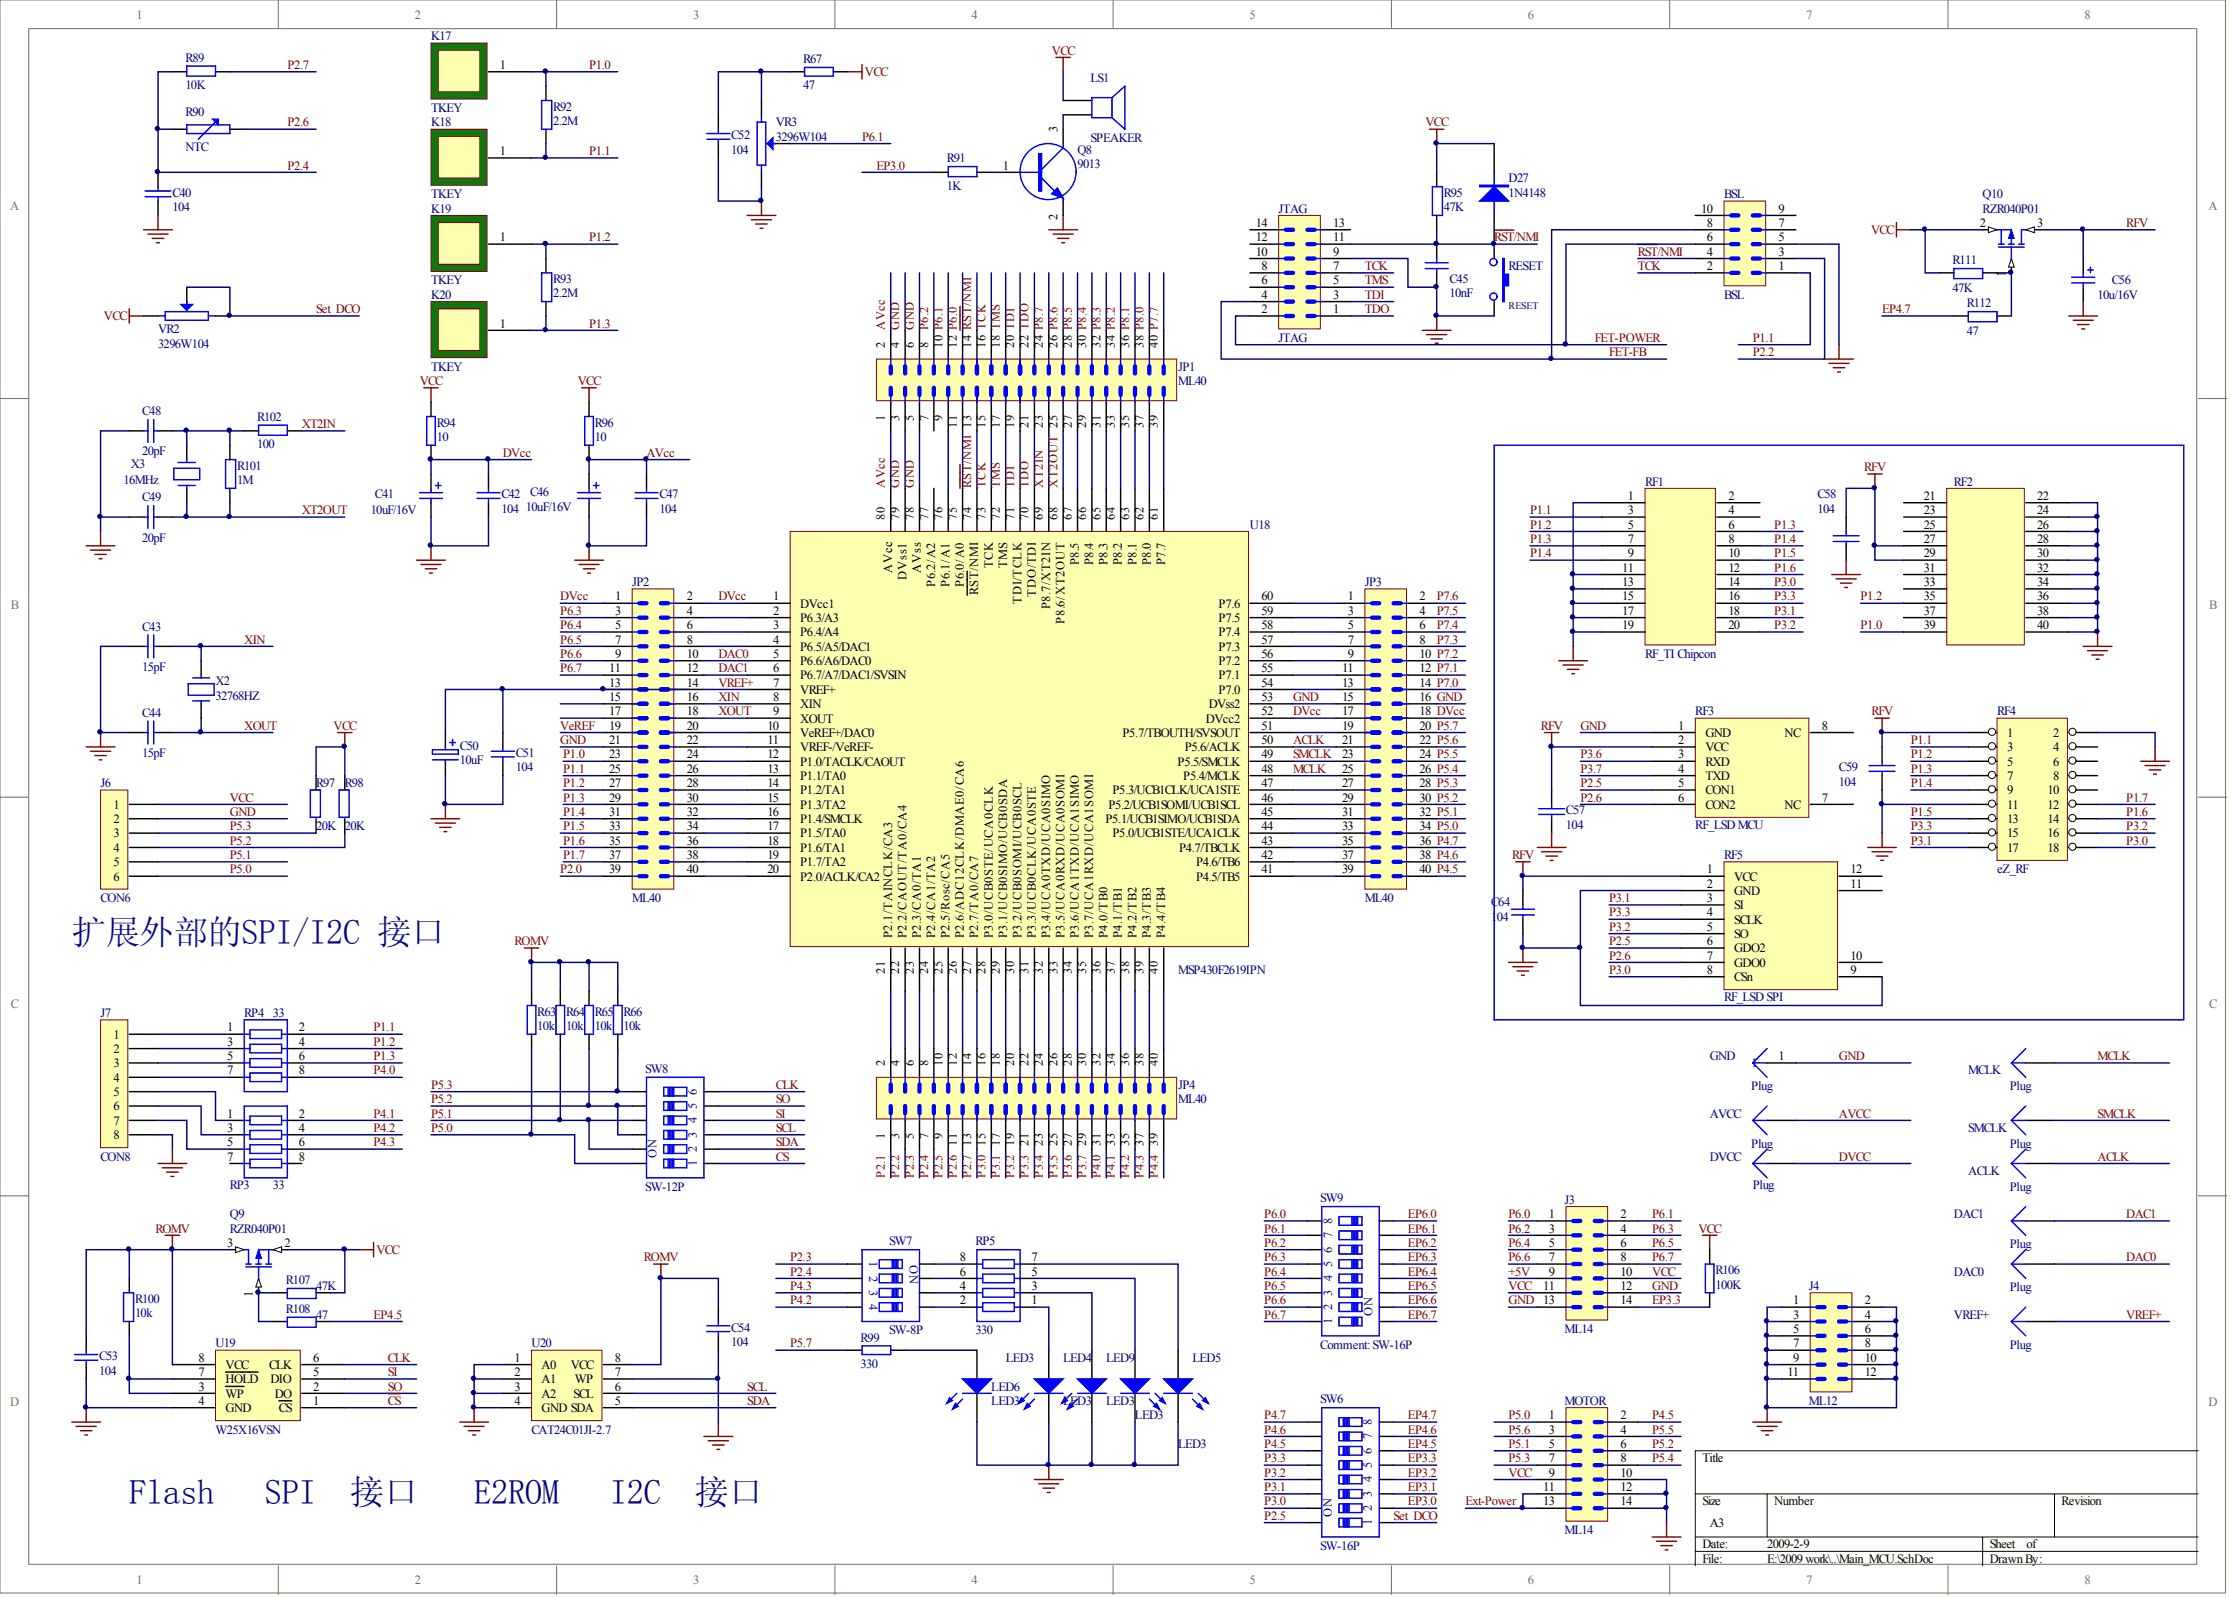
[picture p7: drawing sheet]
<svg xmlns="http://www.w3.org/2000/svg" width="393mm" height="282mm" viewBox="0 0 393 282" stroke-linecap="round" stroke-linejoin="round" font-family="sans-serif">
<defs><g id="words">
<text font-size="6.1" fill="#0c0087" x="12.7" y="166.5">扩展外部的SPI/I2C 接口</text>
<g font-size="6.1" fill="#000080">
<text x="22.8" y="265.3">Flash</text>
<text x="46.7" y="265.3">SPI</text>
<text x="61.7" y="265.3">接口</text>
<text x="83.6" y="265.3">E2ROM</text>
<text x="107.6" y="265.3">I2C</text>
<text x="122.5" y="265.3">接口</text>
</g>
<g font-size="2.2" fill="#716f64">
<text x="24.1" y="3.3">1</text>
<text x="73.2" y="3.3">2</text>
<text x="122.2" y="3.3">3</text>
<text x="171.3" y="3.3">4</text>
<text x="220.4" y="3.3">5</text>
<text x="269.5" y="3.3">6</text>
<text x="318.6" y="3.3">7</text>
<text x="367.7" y="3.3">8</text>
<text x="1.8" y="37.1">A</text>
<text x="389.5" y="37.1">A</text>
<text x="1.9" y="107.4">B</text>
<text x="389.7" y="107.4">B</text>
<text x="1.9" y="177.7">C</text>
<text x="389.7" y="177.7">C</text>
<text x="1.8" y="248.1">D</text>
<text x="389.5" y="248.1">D</text>
<text x="24.1" y="279.5">1</text>
<text x="73.2" y="279.5">2</text>
<text x="122.2" y="279.5">3</text>
<text x="171.3" y="279.5">4</text>
<text x="220.4" y="279.5">5</text>
<text x="269.5" y="279.5">6</text>
<text x="318.6" y="279.5">7</text>
<text x="367.7" y="279.5">8</text>
</g>
<g font-size="2.2" fill="#000080">
<text x="32.7" y="10.9">R89</text>
<text x="76" y="7.1">K17</text>
<text x="141.7" y="11.1">R67</text>
<text x="32.7" y="15.7">10K</text>
<text x="141.7" y="15.7">47</text>
<text x="192.3" y="14.4">LS1</text>
<text x="32.7" y="20.5">R90</text>
<text x="76" y="19.8">TKEY</text>
<text x="76" y="22.3">K18</text>
<text x="97.6" y="19.5">R92</text>
<text x="97.6" y="22">2.2M</text>
<text x="136.8" y="22.3">VR3</text>
<text x="32.7" y="26.6">NTC</text>
<text x="129" y="24.6">C52</text>
<text x="129" y="27.1">104</text>
<text x="136.8" y="24.8">3296W104</text>
<text x="167" y="28.6">R91</text>
<text x="190.1" y="27.1">Q8</text>
<text x="190.1" y="29.6">9013</text>
<text x="192.3" y="25.1">SPEAKER</text>
<text x="30.4" y="34.7">C40</text>
<text x="76" y="35">TKEY</text>
<text x="167" y="33.4">1K</text>
<text x="254.7" y="34.7">R95</text>
<text x="266.1" y="32.2">D27</text>
<text x="266.1" y="34.7">1N4148</text>
<text x="304.1" y="35">BSL</text>
<text x="349.7" y="35">Q10</text>
<text x="30.4" y="37.2">104</text>
<text x="76" y="37.5">K19</text>
<text x="225.5" y="37.5">JTAG</text>
<text x="254.7" y="37.2">47K</text>
<text x="349.7" y="37.5">RZR040P01</text>
<text x="266.1" y="47.6">RESET</text>
<text x="344.4" y="46.6">R111</text>
<text x="76" y="50.2">TKEY</text>
<text x="76" y="52.7">K20</text>
<text x="97.6" y="49.9">R93</text>
<text x="97.6" y="52.4">2.2M</text>
<text x="255.7" y="49.9">C45</text>
<text x="255.7" y="52.4">10nF</text>
<text x="304.1" y="52.7">BSL</text>
<text x="344.4" y="51.4">47K</text>
<text x="370" y="52.7">10u/16V</text>
<text x="372.5" y="50.2">C56</text>
<text x="27.9" y="58.8">VR2</text>
<text x="346.9" y="54.2">R112</text>
<text x="346.9" y="59">47</text>
<text x="27.9" y="61.3">3296W104</text>
<text x="76" y="65.4">TKEY</text>
<text x="207.8" y="65.4">JP1</text>
<text x="225.5" y="60.3">JTAG</text>
<text x="207.8" y="67.9">ML40</text>
<text x="25.1" y="73.2">C48</text>
<text x="45.4" y="74.2">R102</text>
<text x="77" y="75.3">R94</text>
<text x="77" y="77.8">10</text>
<text x="104.9" y="75.3">R96</text>
<text x="104.9" y="77.8">10</text>
<text x="23.1" y="82.6">X3</text>
<text x="25.1" y="80.3">20pF</text>
<text x="41.8" y="82.9">R101</text>
<text x="45.4" y="79.1">100</text>
<text x="21.8" y="85.4">16MHz</text>
<text x="25.1" y="88.4">C49</text>
<text x="41.8" y="85.4">1M</text>
<text x="66.1" y="87.9">C41</text>
<text x="88.4" y="87.9">C42</text>
<text x="93.5" y="87.4">C46</text>
<text x="116.3" y="87.9">C47</text>
<text x="290.2" y="85.6">RF1</text>
<text x="320.6" y="87.9">C58</text>
<text x="344.6" y="85.6">RF2</text>
<text x="25.1" y="95.5">20pF</text>
<text x="65.4" y="90.7">10uF/16V</text>
<text x="88.4" y="90.5">104</text>
<text x="92.8" y="90.2">10uF/16V</text>
<text x="116.3" y="90.5">104</text>
<text x="220.5" y="93.2">U18</text>
<text x="320.6" y="90.5">104</text>
<text x="111.5" y="103.4">JP2</text>
<text x="240.7" y="103.4">JP3</text>
<text x="25.1" y="111.2">C43</text>
<text x="25.1" y="118.3">15pF</text>
<text x="290.2" y="116">RF_TI Chipcon</text>
<text x="38" y="120.9">X2</text>
<text x="38" y="123.4">32768HZ</text>
<text x="25.1" y="126.4">C44</text>
<text x="299" y="126.2">RF3</text>
<text x="352.2" y="126.2">RF4</text>
<text x="25.1" y="133.5">15pF</text>
<text x="81.1" y="132.3">C50</text>
<text x="81.1" y="134.8">10uF</text>
<text x="91" y="133.5">C51</text>
<text x="91" y="136.1">104</text>
<text x="324.4" y="136.1">C59</text>
<text x="17.7" y="138.9">J6</text>
<text x="55.8" y="138.9">R97</text>
<text x="60.8" y="138.9">R98</text>
<text x="276.2" y="143.7">C57</text>
<text x="324.4" y="138.6">104</text>
<text x="55.8" y="146.5">20K 20K</text>
<text x="276.2" y="146.2">104</text>
<text x="299" y="146.2">RF_LSDMCU</text>
<text x="304.1" y="151.5">RF5</text>
<text x="352.2" y="154.1">eZ_RF</text>
<text x="17.7" y="159.1">CON6</text>
<text x="111.5" y="159.1">ML40</text>
<text x="240.7" y="159.1">ML40</text>
<text x="263" y="159.9">C64</text>
<text x="263" y="162.4">1</text>
<text x="264" y="162.4">04</text>
<text x="207.8" y="171.8">MSP430F2619IPN</text>
<text x="17.7" y="179.4">J7</text>
<text x="43.1" y="179.4">RP4</text>
<text x="48.1" y="179.4">33</text>
<text x="94.8" y="179.1">R63</text>
<text x="99.8" y="179.1">R64</text>
<text x="104.9" y="179.1">R65</text>
<text x="110" y="179.1">R66</text>
<text x="304.1" y="176.6">RF_LSDSPI</text>
<text x="94.8" y="181.7">10k</text>
<text x="99.8" y="181.7">10k</text>
<text x="104.9" y="181.7">10k</text>
<text x="110" y="181.7">10k</text>
<text x="113.8" y="189.3">SW8</text>
<text x="301.6" y="187">GND</text>
<text x="347.2" y="189.5">MCLK</text>
<text x="122.9" y="195.6" transform="rotate(-90 122.9 195.6)">5</text>
<text x="122.9" y="193.1" transform="rotate(-90 122.9 193.1)">6</text>
<text x="207.8" y="192.1">JP4</text>
<text x="207.8" y="194.6">ML40</text>
<text x="301.6" y="197.1">AVCC</text>
<text x="308.9" y="192.3">Plug</text>
<text x="354.5" y="192.3">Plug</text>
<text x="122.9" y="203.2" transform="rotate(-90 122.9 203.2)">2</text>
<text x="122.9" y="200.7" transform="rotate(-90 122.9 200.7)">3</text>
<text x="122.9" y="198.1" transform="rotate(-90 122.9 198.1)">4</text>
<text x="308.9" y="202.5">Plug</text>
<text x="347.2" y="199.7">SMCLK</text>
<text x="354.5" y="202.5">Plug</text>
<text x="17.7" y="204.7">CON8</text>
<text x="40.5" y="209.8">RP3</text>
<text x="48.1" y="209.8">33</text>
<text x="115.8" y="204.2" transform="rotate(-90 115.8 204.2)">ON</text>
<text x="122.9" y="205.7" transform="rotate(-90 122.9 205.7)">1</text>
<text x="301.6" y="204.7">DVCC</text>
<text x="309.2" y="209.8">Plug</text>
<text x="347.2" y="207.3">ACLK</text>
<text x="40.5" y="214.9">Q9</text>
<text x="113.8" y="210.1">SW-12P</text>
<text x="232.9" y="212.1">SW9</text>
<text x="235" y="215.9" transform="rotate(-90 235 215.9)">8</text>
<text x="276" y="212.3">J3</text>
<text x="344.6" y="214.9">DAC1</text>
<text x="354.5" y="210.1">Plug</text>
<text x="40.5" y="217.4">RZR040P01</text>
<text x="156.9" y="219.7">SW7</text>
<text x="172.1" y="219.7">RP5</text>
<text x="235" y="220.9" transform="rotate(-90 235 220.9)">6</text>
<text x="235" y="218.4" transform="rotate(-90 235 218.4)">7</text>
<text x="354.5" y="220.2">Plug</text>
<text x="50.4" y="226.5">R107</text>
<text x="55.8" y="227.5">47K</text>
<text x="153.3" y="222.5" transform="rotate(90 153.3 222.5)">1</text>
<text x="153.3" y="225" transform="rotate(90 153.3 225)">2</text>
<text x="153.3" y="227.5" transform="rotate(90 153.3 227.5)">3</text>
<text x="160.4" y="223.2" transform="rotate(90 160.4 223.2)">ON</text>
<text x="235" y="226" transform="rotate(-90 235 226)">4</text>
<text x="235" y="223.5" transform="rotate(-90 235 223.5)">5</text>
<text x="302.6" y="224.7">R106</text>
<text x="302.6" y="227.3">100K</text>
<text x="319.1" y="227.5">J4</text>
<text x="344.6" y="225">DAC0</text>
<text x="354.5" y="227.8">Plug</text>
<text x="23.8" y="229.8">R100</text>
<text x="23.8" y="232.3">10k</text>
<text x="50.4" y="231.6">R108</text>
<text x="55.8" y="232.6">47</text>
<text x="153.3" y="230.1" transform="rotate(90 153.3 230.1)">4</text>
<text x="235" y="233.6" transform="rotate(-90 235 233.6)">1</text>
<text x="235" y="231.1" transform="rotate(-90 235 231.1)">2</text>
<text x="235" y="228.5" transform="rotate(-90 235 228.5)">3</text>
<text x="242.1" y="232.1" transform="rotate(-90 242.1 232.1)">ON</text>
<text x="344.6" y="232.6">VREF+</text>
<text x="17.5" y="240">C53</text>
<text x="38" y="237.7">U19</text>
<text x="93.8" y="237.7">U20</text>
<text x="129" y="234.9">C54</text>
<text x="129" y="237.4">104</text>
<text x="151.8" y="236.7">R99</text>
<text x="156.9" y="235.4">SW-8P</text>
<text x="172.1" y="235.4">330</text>
<text x="232.9" y="237.9">Comment:SW-16P</text>
<text x="276" y="235.1">ML14</text>
<text x="354.5" y="237.9">Plug</text>
<text x="17.5" y="242.5">104</text>
<text x="151.8" y="241.2">330</text>
<text x="174.9" y="245.3">LED6</text>
<text x="177.4" y="240.2">LED3</text>
<text x="187.5" y="240.2">LED4</text>
<text x="195.1" y="240.2">LED9</text>
<text x="210.3" y="240.2">LED5</text>
<text x="174.9" y="247.8">LED3</text>
<text x="187.5" y="247.8">LED3</text>
<text x="195.1" y="247.8">LED3</text>
<text x="200.2" y="250.3">LED3</text>
<text x="232.9" y="247.6">SW6</text>
<text x="242" y="251.3" transform="rotate(-90 242 251.3)">8</text>
<text x="276" y="247.8">MOTOR</text>
<text x="319.1" y="247.8">ML12</text>
<text x="38" y="252.9">W25X16VSN</text>
<text x="93.8" y="252.9">CAT24C01JI-2.7</text>
<text x="207.8" y="255.4">LED3</text>
<text x="242" y="256.4" transform="rotate(-90 242 256.4)">6</text>
<text x="242" y="253.9" transform="rotate(-90 242 253.9)">7</text>
<text x="242" y="261.5" transform="rotate(-90 242 261.5)">4</text>
<text x="242" y="258.9" transform="rotate(-90 242 258.9)">5</text>
<text x="234.9" y="267.6" transform="rotate(-90 234.9 267.6)">ON</text>
<text x="242" y="269.1" transform="rotate(-90 242 269.1)">1</text>
<text x="242" y="266.5" transform="rotate(-90 242 266.5)">2</text>
<text x="242" y="264" transform="rotate(-90 242 264)">3</text>
<text x="232.9" y="273.4">SW-16P</text>
<text x="276" y="270.6">ML14</text>
</g>
<g font-size="2.2" fill="#800000">
<text x="185.6" y="9.6">VCC</text>
<text x="50.7" y="12.2">P2.7</text>
<text x="103.9" y="12.2">P1.0</text>
<text x="152.6" y="13.4">VCC</text>
<text x="50.7" y="22.3">P2.6</text>
<text x="251.4" y="22.3">VCC</text>
<text x="50.7" y="29.9">P2.4</text>
<text x="103.9" y="27.4">P1.1</text>
<text x="152.1" y="24.8">P6.1</text>
<text x="154.6" y="29.9">EP3.0</text>
<text x="330" y="41.3">VCC</text>
<text x="375.1" y="40">RFV</text>
<text x="103.9" y="42.6">P1.2</text>
<text x="240.7" y="47.6">TCK</text>
<text x="263.6" y="42.6">RST/NMI</text>
<text x="288.9" y="45.1">RST/NMI</text>
<text x="288.9" y="47.6">TCK</text>
<text x="240.7" y="52.7">TDI</text>
<text x="240.7" y="50.2">TMS</text>
<text x="18.3" y="56.5">VCC</text>
<text x="55.8" y="55.2">Set_DCO</text>
<text x="103.9" y="57.8">P1.3</text>
<text x="156.1" y="58.3" transform="rotate(-90 156.1 58.3)">AVcc</text>
<text x="158.6" y="58.3" transform="rotate(-90 158.6 58.3)">GND</text>
<text x="161.2" y="58.3" transform="rotate(-90 161.2 58.3)">GND</text>
<text x="163.7" y="58.3" transform="rotate(-90 163.7 58.3)">P6.2</text>
<text x="240.7" y="55.2">TDO</text>
<text x="332" y="55.2">EP4.7</text>
<text x="281.3" y="60.3">FET-POWER</text>
<text x="283.8" y="62.8">FET-FB</text>
<text x="309.2" y="62.8">P2.2</text>
<text x="309.2" y="60.3">P1.1</text>
<text x="74" y="67.9">VCC</text>
<text x="101.9" y="67.9">VCC</text>
<text x="53.2" y="75.5">XT2IN</text>
<text x="88.7" y="80.6">DVcc</text>
<text x="114" y="80.6">AVcc</text>
<text x="328.8" y="83.1">RFV</text>
<text x="156.1" y="86.1" transform="rotate(-90 156.1 86.1)">AVcc</text>
<text x="158.6" y="86.1" transform="rotate(-90 158.6 86.1)">GND</text>
<text x="161.2" y="86.1" transform="rotate(-90 161.2 86.1)">GND</text>
<text x="171.3" y="86.1" transform="rotate(-90 171.3 86.1)">RST/NMI 13</text>
<text x="173.8" y="86.1" transform="rotate(-90 173.8 86.1)">TCK</text>
<text x="176.4" y="86.1" transform="rotate(-90 176.4 86.1)">TMS</text>
<text x="178.9" y="86.1" transform="rotate(-90 178.9 86.1)">TDI</text>
<text x="181.4" y="86.1" transform="rotate(-90 181.4 86.1)">TDO</text>
<text x="184" y="86.1" transform="rotate(-90 184 86.1)">XT2IN</text>
<text x="186.5" y="86.1" transform="rotate(-90 186.5 86.1)">XT2OUT 25</text>
<text x="53.2" y="90.7">XT2OUT</text>
<text x="269.9" y="90.7">P1.1</text>
<text x="269.9" y="93.2">P1.2</text>
<text x="269.9" y="95.8">P1.3</text>
<text x="313" y="93.2">P1.3</text>
<text x="313" y="95.8">P1.4</text>
<text x="269.9" y="98.3">P1.4</text>
<text x="313" y="98.3">P1.5</text>
<text x="313" y="100.8">P1.6</text>
<text x="98.8" y="105.9">DVcc</text>
<text x="126.7" y="105.9">DVcc</text>
<text x="253.4" y="105.9">P7.6</text>
<text x="313" y="103.4">P3.0</text>
<text x="313" y="105.9">P3.3</text>
<text x="328.2" y="105.9">P1.2</text>
<text x="43.1" y="113.5">XIN</text>
<text x="98.8" y="108.4">P6.3</text>
<text x="98.8" y="111">P6.4</text>
<text x="98.8" y="113.5">P6.5</text>
<text x="253.4" y="113.5">P7.3</text>
<text x="253.4" y="111">P7.4</text>
<text x="253.4" y="108.4">P7.5</text>
<text x="313" y="108.4">P3.1</text>
<text x="313" y="111">P3.2</text>
<text x="328.2" y="111">P1.0</text>
<text x="98.8" y="116">P6.6</text>
<text x="98.8" y="118.6">P6.7</text>
<text x="126.7" y="116">DAC0</text>
<text x="126.7" y="118.6">DAC1</text>
<text x="126.7" y="123.6">XIN</text>
<text x="126.7" y="121.1">VREF+</text>
<text x="228.1" y="123.6">GND</text>
<text x="43.1" y="128.7">XOUT</text>
<text x="58.8" y="128.7">VCC</text>
<text x="98.8" y="131.3">GND</text>
<text x="98.8" y="128.7">VeREF</text>
<text x="126.7" y="126.2">XOUT</text>
<text x="228.1" y="126.2">DVcc</text>
<text x="228.1" y="131.3">ACLK</text>
<text x="271.8" y="128.7">RFV</text>
<text x="278.8" y="128.7">GND</text>
<text x="330.1" y="126.2">RFV</text>
<text x="337" y="131.3">P1.1</text>
<text x="99.3" y="133.8">P1.0</text>
<text x="99.3" y="136.3">P1.1</text>
<text x="228.1" y="136.3">MCLK</text>
<text x="228.1" y="133.8">SMCLK</text>
<text x="278.8" y="133.8">P3.6</text>
<text x="278.8" y="136.3">P3.7</text>
<text x="337" y="133.8">P1.2</text>
<text x="337" y="136.3">P1.3</text>
<text x="40.5" y="143.9">GND</text>
<text x="40.5" y="141.4">VCC</text>
<text x="99.3" y="138.9">P1.2</text>
<text x="99.3" y="141.4">P1.3</text>
<text x="99.3" y="143.9">P1.4</text>
<text x="278.8" y="138.9">P2.5</text>
<text x="278.8" y="141.4">P2.6</text>
<text x="337" y="138.9">P1.4</text>
<text x="337" y="143.9">P1.5</text>
<text x="375.1" y="143.9">P1.6</text>
<text x="375.1" y="141.4">P1.7</text>
<text x="40.5" y="146.5">P5.3</text>
<text x="40.5" y="149">P5.2</text>
<text x="99.3" y="146.5">P1.5</text>
<text x="99.3" y="149">P1.6</text>
<text x="337" y="149">P3.1</text>
<text x="337" y="146.5">P3.3</text>
<text x="375.1" y="146.5">P3.2</text>
<text x="375.1" y="149">P3.0</text>
<text x="40.5" y="154.1">P5.0</text>
<text x="40.5" y="151.5">P5.1</text>
<text x="98.8" y="154.1">P2.0</text>
<text x="99.3" y="151.5">P1.7</text>
<text x="266.7" y="151.5">RFV</text>
<text x="283.8" y="159.1">P3.1</text>
<text x="283.8" y="161.7">P3.3</text>
<text x="90.8" y="166.7">ROMV</text>
<text x="283.8" y="164.2">P3.2</text>
<text x="283.8" y="166.7">P2.5</text>
<text x="283.8" y="171.8">P3.0</text>
<text x="283.8" y="169.3">P2.6</text>
<text x="65.9" y="181.9">P1.1</text>
<text x="65.9" y="184.5">P1.2</text>
<text x="65.9" y="187">P1.3</text>
<text x="65.9" y="189.5">P4.0</text>
<text x="324.4" y="187">GND</text>
<text x="370" y="187">MCLK</text>
<text x="65.9" y="197.1">P4.1</text>
<text x="76" y="194.6">P5.2</text>
<text x="76" y="197.1">P5.1</text>
<text x="76" y="192.1">P5.3</text>
<text x="136.8" y="197.1">SI</text>
<text x="136.8" y="194.6">SO</text>
<text x="136.8" y="192.1">CLK</text>
<text x="324.4" y="197.1">AVCC</text>
<text x="370" y="197.1">SMCLK</text>
<text x="65.9" y="199.7">P4.2</text>
<text x="65.9" y="202.2">P4.3</text>
<text x="76" y="199.7">P5.0</text>
<text x="136.8" y="202.2">SDA</text>
<text x="136.8" y="199.7">SCL</text>
<text x="136.8" y="204.7">CS</text>
<text x="156.1" y="207.8" transform="rotate(-90 156.1 207.8)">P2.1</text>
<text x="158.6" y="207.8" transform="rotate(-90 158.6 207.8)">P2.2</text>
<text x="161.2" y="207.8" transform="rotate(-90 161.2 207.8)">P2.3</text>
<text x="163.7" y="207.8" transform="rotate(-90 163.7 207.8)">P2.4</text>
<text x="166.2" y="207.8" transform="rotate(-90 166.2 207.8)">P2.5</text>
<text x="168.8" y="207.8" transform="rotate(-90 168.8 207.8)">P2.6</text>
<text x="171.3" y="207.8" transform="rotate(-90 171.3 207.8)">P2.7</text>
<text x="173.8" y="207.8" transform="rotate(-90 173.8 207.8)">P3.0</text>
<text x="176.4" y="207.8" transform="rotate(-90 176.4 207.8)">P3.1</text>
<text x="178.9" y="207.8" transform="rotate(-90 178.9 207.8)">P3.2</text>
<text x="181.4" y="207.8" transform="rotate(-90 181.4 207.8)">P3.3</text>
<text x="184" y="207.8" transform="rotate(-90 184 207.8)">P3.4</text>
<text x="186.5" y="207.8" transform="rotate(-90 186.5 207.8)">P3.5</text>
<text x="189" y="207.8" transform="rotate(-90 189 207.8)">P3.6</text>
<text x="191.6" y="207.8" transform="rotate(-90 191.6 207.8)">P3.7</text>
<text x="194.1" y="207.8" transform="rotate(-90 194.1 207.8)">P4.0</text>
<text x="196.6" y="207.8" transform="rotate(-90 196.6 207.8)">P4.1</text>
<text x="199.2" y="207.8" transform="rotate(-90 199.2 207.8)">P4.2</text>
<text x="201.7" y="207.8" transform="rotate(-90 201.7 207.8)">P4.3</text>
<text x="204.2" y="207.8" transform="rotate(-90 204.2 207.8)">P4.4</text>
<text x="324.4" y="204.7">DVCC</text>
<text x="370" y="204.7">ACLK</text>
<text x="223" y="214.9">P6.0</text>
<text x="248.3" y="214.9">EP6.0</text>
<text x="266.1" y="214.9">P6.0</text>
<text x="291.4" y="214.9">P6.1</text>
<text x="375.1" y="214.9">DAC1</text>
<text x="27.4" y="217.4">ROMV</text>
<text x="66.4" y="221.2">VCC</text>
<text x="223" y="217.4">P6.1</text>
<text x="223" y="219.9">P6.2</text>
<text x="248.3" y="217.4">EP6.1</text>
<text x="248.3" y="219.9">EP6.2</text>
<text x="266.1" y="219.9">P6.4</text>
<text x="266.1" y="217.4">P6.2</text>
<text x="291.4" y="217.4">P6.3</text>
<text x="291.4" y="219.9">P6.5</text>
<text x="299.6" y="217.4">VCC</text>
<text x="113.6" y="222.5">ROMV</text>
<text x="139.4" y="222.5">P2.3</text>
<text x="139.4" y="225">P2.4</text>
<text x="139.4" y="227.5">P4.3</text>
<text x="223" y="222.5">P6.3</text>
<text x="223" y="225">P6.4</text>
<text x="223" y="227.5">P6.5</text>
<text x="248.3" y="222.5">EP6.3</text>
<text x="248.3" y="225">EP6.4</text>
<text x="248.3" y="227.5">EP6.5</text>
<text x="266.1" y="222.5">P6.6</text>
<text x="266.1" y="225">+5V</text>
<text x="266.1" y="227.5">VCC</text>
<text x="291.4" y="222.5">P6.7</text>
<text x="291.4" y="227.5">GND</text>
<text x="291.4" y="225">VCC</text>
<text x="375.1" y="222.5">DAC0</text>
<text x="65.9" y="232.6">EP4.5</text>
<text x="139.4" y="230.1">P4.2</text>
<text x="223" y="230.1">P6.6</text>
<text x="223" y="232.6">P6.7</text>
<text x="248.3" y="230.1">EP6.6</text>
<text x="248.3" y="232.6">EP6.7</text>
<text x="266.1" y="230.1">GND 13</text>
<text x="291.4" y="230.1">EP3.3</text>
<text x="375.1" y="232.6">VREF+</text>
<text x="139.4" y="237.7">P5.7</text>
<text x="68.4" y="242.7">SI</text>
<text x="68.4" y="245.3">SO</text>
<text x="68.4" y="240.2">CLK</text>
<text x="131.8" y="245.3">SCL</text>
<text x="68.4" y="247.8">CS</text>
<text x="131.8" y="247.8">SDA</text>
<text x="223" y="250.3">P4.7</text>
<text x="248.3" y="250.3">EP4.7</text>
<text x="266.1" y="250.3">P5.0</text>
<text x="291.4" y="250.3">P4.5</text>
<text x="223" y="257.9">P3.3</text>
<text x="223" y="252.9">P4.6</text>
<text x="223" y="255.4">P4.5</text>
<text x="248.3" y="257.9">EP3.3</text>
<text x="248.3" y="255.4">EP4.5</text>
<text x="248.3" y="252.9">EP4.6</text>
<text x="266.1" y="255.4">P5.1</text>
<text x="266.1" y="257.9">P5.3</text>
<text x="266.1" y="252.9">P5.6</text>
<text x="291.4" y="255.4">P5.2</text>
<text x="291.4" y="257.9">P5.4</text>
<text x="291.4" y="252.9">P5.5</text>
<text x="223" y="263">P3.1</text>
<text x="223" y="260.5">P3.2</text>
<text x="248.3" y="263">EP3.1</text>
<text x="248.3" y="260.5">EP3.2</text>
<text x="266.1" y="260.5">VCC</text>
<text x="223" y="265.5">P3.0</text>
<text x="223" y="268.1">P2.5</text>
<text x="245.8" y="268.1">Set_DCO</text>
<text x="248.3" y="265.5">EP3.0</text>
<text x="258.5" y="265.5">Ext-Power</text>
</g>
<g font-size="2.2">
<text x="88.2" y="12.2">1</text>
<text x="186.5" y="23.3" transform="rotate(-90 186.5 23.3)">3</text>
<text x="88.2" y="27.4">1</text>
<text x="176.9" y="29.9">1</text>
<text x="186.5" y="38.7" transform="rotate(-90 186.5 38.7)">2</text>
<text x="221.5" y="40">14</text>
<text x="235.2" y="40">13</text>
<text x="300.1" y="37.5">10</text>
<text x="301.1" y="40">8</text>
<text x="313.7" y="40">7</text>
<text x="313.7" y="37.5">9</text>
<text x="349.2" y="40">2</text>
<text x="359.3" y="40">3</text>
<text x="88.2" y="42.6">1</text>
<text x="221.5" y="45.1">10</text>
<text x="221.5" y="42.6">12</text>
<text x="222.5" y="47.6">8</text>
<text x="235.2" y="47.6">7</text>
<text x="235.2" y="45.1">9</text>
<text x="235.2" y="42.6">11</text>
<text x="301.1" y="47.6">2</text>
<text x="301.1" y="45.1">4</text>
<text x="301.1" y="42.6">6</text>
<text x="313.7" y="47.6">1</text>
<text x="313.7" y="45.1">3</text>
<text x="313.7" y="42.6">5</text>
<text x="222.5" y="52.7">4</text>
<text x="222.5" y="50.2">6</text>
<text x="235.2" y="52.7">3</text>
<text x="235.2" y="50.2">5</text>
<text x="353.8" y="48.9" transform="rotate(-90 353.8 48.9)">1</text>
<text x="88.2" y="57.8">1</text>
<text x="222.5" y="55.2">2</text>
<text x="235.2" y="55.2">1</text>
<text x="156.1" y="61.3" transform="rotate(-90 156.1 61.3)">2</text>
<text x="158.6" y="61.3" transform="rotate(-90 158.6 61.3)">4</text>
<text x="161.2" y="61.3" transform="rotate(-90 161.2 61.3)">6</text>
<text x="163.7" y="61.3" transform="rotate(-90 163.7 61.3)">8</text>
<text x="166.2" y="61.3" transform="rotate(-90 166.2 61.3)">10 P6.1</text>
<text x="168.8" y="61.3" transform="rotate(-90 168.8 61.3)">12 P6.0</text>
<text x="171.3" y="61.3" transform="rotate(-90 171.3 61.3)">14 RST/NMI</text>
<text x="173.8" y="61.3" transform="rotate(-90 173.8 61.3)">16 TCK</text>
<text x="176.4" y="61.3" transform="rotate(-90 176.4 61.3)">18 TMS</text>
<text x="178.9" y="61.3" transform="rotate(-90 178.9 61.3)">20 TDI</text>
<text x="181.4" y="61.3" transform="rotate(-90 181.4 61.3)">22 TDO</text>
<text x="184" y="61.3" transform="rotate(-90 184 61.3)">24 P8.7</text>
<text x="186.5" y="61.3" transform="rotate(-90 186.5 61.3)">26 P8.6</text>
<text x="189" y="61.3" transform="rotate(-90 189 61.3)">28 P8.5</text>
<text x="191.6" y="61.3" transform="rotate(-90 191.6 61.3)">30 P8.4</text>
<text x="194.1" y="61.3" transform="rotate(-90 194.1 61.3)">32 P8.3</text>
<text x="196.6" y="61.3" transform="rotate(-90 196.6 61.3)">34 P8.2</text>
<text x="199.2" y="61.3" transform="rotate(-90 199.2 61.3)">36 P8.1</text>
<text x="201.7" y="61.3" transform="rotate(-90 201.7 61.3)">38 P8.0</text>
<text x="204.2" y="61.3" transform="rotate(-90 204.2 61.3)">40 P7.7</text>
<text x="156.1" y="74.2" transform="rotate(-90 156.1 74.2)">1</text>
<text x="158.6" y="74.2" transform="rotate(-90 158.6 74.2)">3</text>
<text x="161.2" y="74.2" transform="rotate(-90 161.2 74.2)">5</text>
<text x="163.7" y="74.2" transform="rotate(-90 163.7 74.2)">7</text>
<text x="166.2" y="74.2" transform="rotate(-90 166.2 74.2)">9</text>
<text x="168.8" y="75.4" transform="rotate(-90 168.8 75.4)">11</text>
<text x="173.8" y="75.4" transform="rotate(-90 173.8 75.4)">15</text>
<text x="176.4" y="75.4" transform="rotate(-90 176.4 75.4)">17</text>
<text x="178.9" y="75.4" transform="rotate(-90 178.9 75.4)">19</text>
<text x="181.4" y="75.4" transform="rotate(-90 181.4 75.4)">21</text>
<text x="184" y="75.4" transform="rotate(-90 184 75.4)">23</text>
<text x="189" y="75.4" transform="rotate(-90 189 75.4)">27</text>
<text x="191.6" y="75.4" transform="rotate(-90 191.6 75.4)">29</text>
<text x="194.1" y="75.4" transform="rotate(-90 194.1 75.4)">31</text>
<text x="196.6" y="75.4" transform="rotate(-90 196.6 75.4)">33</text>
<text x="199.2" y="75.4" transform="rotate(-90 199.2 75.4)">35</text>
<text x="201.7" y="75.4" transform="rotate(-90 201.7 75.4)">37</text>
<text x="204.2" y="75.4" transform="rotate(-90 204.2 75.4)">39</text>
<text x="287.1" y="88.2">1</text>
<text x="304.9" y="88.2">2</text>
<text x="339.4" y="88.2">21</text>
<text x="359.3" y="88.2">22</text>
<text x="156.1" y="91.7" transform="rotate(-90 156.1 91.7)">80</text>
<text x="158.6" y="91.7" transform="rotate(-90 158.6 91.7)">79</text>
<text x="161.2" y="91.7" transform="rotate(-90 161.2 91.7)">78</text>
<text x="163.7" y="91.7" transform="rotate(-90 163.7 91.7)">77</text>
<text x="166.2" y="91.7" transform="rotate(-90 166.2 91.7)">76</text>
<text x="168.8" y="91.7" transform="rotate(-90 168.8 91.7)">75</text>
<text x="171.3" y="91.7" transform="rotate(-90 171.3 91.7)">74</text>
<text x="173.8" y="91.7" transform="rotate(-90 173.8 91.7)">73</text>
<text x="176.4" y="91.7" transform="rotate(-90 176.4 91.7)">72</text>
<text x="178.9" y="91.7" transform="rotate(-90 178.9 91.7)">71</text>
<text x="181.4" y="91.7" transform="rotate(-90 181.4 91.7)">70</text>
<text x="184" y="91.7" transform="rotate(-90 184 91.7)">69</text>
<text x="186.5" y="91.7" transform="rotate(-90 186.5 91.7)">68</text>
<text x="189" y="91.7" transform="rotate(-90 189 91.7)">67</text>
<text x="191.6" y="91.7" transform="rotate(-90 191.6 91.7)">66</text>
<text x="194.1" y="91.7" transform="rotate(-90 194.1 91.7)">65</text>
<text x="196.6" y="91.7" transform="rotate(-90 196.6 91.7)">64</text>
<text x="199.2" y="91.7" transform="rotate(-90 199.2 91.7)">63</text>
<text x="201.7" y="91.7" transform="rotate(-90 201.7 91.7)">62</text>
<text x="204.2" y="91.7" transform="rotate(-90 204.2 91.7)">61</text>
<text x="287.1" y="90.7">3</text>
<text x="287.1" y="93.2">5</text>
<text x="287.1" y="95.8">7</text>
<text x="304.9" y="90.7">4</text>
<text x="304.9" y="93.2">6</text>
<text x="304.9" y="95.8">8</text>
<text x="339.4" y="90.7">23</text>
<text x="339.4" y="93.2">25</text>
<text x="339.4" y="95.8">27</text>
<text x="359.3" y="90.7">24</text>
<text x="359.3" y="93.2">26</text>
<text x="359.3" y="95.8">28</text>
<text x="157.4" y="101" transform="rotate(-90 157.4 101)">AVcc</text>
<text x="162.4" y="101" transform="rotate(-90 162.4 101)">AVss</text>
<text x="175.1" y="100.3" transform="rotate(-90 175.1 100.3)">TCK</text>
<text x="177.6" y="100.3" transform="rotate(-90 177.6 100.3)">TMS</text>
<text x="190.3" y="99.7" transform="rotate(-90 190.3 99.7)">P8.5</text>
<text x="192.8" y="99.7" transform="rotate(-90 192.8 99.7)">P8.4</text>
<text x="195.4" y="99.7" transform="rotate(-90 195.4 99.7)">P8.3</text>
<text x="197.9" y="99.7" transform="rotate(-90 197.9 99.7)">P8.2</text>
<text x="200.4" y="99.7" transform="rotate(-90 200.4 99.7)">P8.1</text>
<text x="203" y="99.7" transform="rotate(-90 203 99.7)">P8.0</text>
<text x="205.5" y="99.7" transform="rotate(-90 205.5 99.7)">P7.7</text>
<text x="286.1" y="100.8">11</text>
<text x="287.1" y="98.3">9</text>
<text x="304.9" y="98.3">10</text>
<text x="304.9" y="100.8">12</text>
<text x="339.4" y="98.3">29</text>
<text x="339.4" y="100.8">31</text>
<text x="359.3" y="98.3">30</text>
<text x="359.3" y="100.8">32</text>
<text x="108.5" y="105.9">1</text>
<text x="121.1" y="105.9">2</text>
<text x="136.4" y="105.9">1</text>
<text x="141.2" y="107.2">DVcc1</text>
<text x="159.9" y="102.3" transform="rotate(-90 159.9 102.3)">DVss1</text>
<text x="165" y="103.5" transform="rotate(-90 165 103.5)">P6.2/A2</text>
<text x="167.5" y="103.5" transform="rotate(-90 167.5 103.5)">P6.1/A1</text>
<text x="170" y="103.5" transform="rotate(-90 170 103.5)">P6.0/A0</text>
<text x="172.6" y="105" transform="rotate(-90 172.6 105)">RST/NMI</text>
<text x="180.2" y="106.5" transform="rotate(-90 180.2 106.5)">TDI/TCLK</text>
<text x="182.7" y="105.2" transform="rotate(-90 182.7 105.2)">TDO/TDI</text>
<text x="185.2" y="107.5" transform="rotate(-90 185.2 107.5)">P8.7/XT2IN</text>
<text x="214.9" y="107.2">P7.6</text>
<text x="222.5" y="105.9">60</text>
<text x="237.7" y="105.9">1</text>
<text x="250.4" y="105.9">2</text>
<text x="286.1" y="103.4">13</text>
<text x="286.1" y="105.9">15</text>
<text x="304.9" y="103.4">14</text>
<text x="304.9" y="105.9">16</text>
<text x="339.4" y="103.4">33</text>
<text x="339.4" y="105.9">35</text>
<text x="359.3" y="103.4">34</text>
<text x="359.3" y="105.9">36</text>
<text x="108.5" y="108.4">3</text>
<text x="108.5" y="111">5</text>
<text x="108.5" y="113.5">7</text>
<text x="121.1" y="108.4">4</text>
<text x="121.1" y="111">6</text>
<text x="121.1" y="113.5">8</text>
<text x="136.4" y="108.4">2</text>
<text x="136.4" y="111">3</text>
<text x="136.4" y="113.5">4</text>
<text x="141.2" y="109.7">P6.3/A3</text>
<text x="141.2" y="112.2">P6.4/A4</text>
<text x="187.8" y="110" transform="rotate(-90 187.8 110)">P8.6/XT2OUT</text>
<text x="214.9" y="112.2">P7.4</text>
<text x="214.9" y="109.7">P7.5</text>
<text x="222.5" y="113.5">57</text>
<text x="222.5" y="111">58</text>
<text x="222.5" y="108.4">59</text>
<text x="237.7" y="108.4">3</text>
<text x="237.7" y="111">5</text>
<text x="237.7" y="113.5">7</text>
<text x="250.4" y="108.4">4</text>
<text x="250.4" y="111">6</text>
<text x="250.4" y="113.5">8</text>
<text x="286.1" y="108.4">17</text>
<text x="286.1" y="111">19</text>
<text x="304.9" y="108.4">18</text>
<text x="304.9" y="111">20</text>
<text x="339.4" y="108.4">37</text>
<text x="339.4" y="111">39</text>
<text x="359.3" y="108.4">38</text>
<text x="359.3" y="111">40</text>
<text x="107.5" y="118.6">11</text>
<text x="108.5" y="116">9</text>
<text x="121.1" y="116">10</text>
<text x="121.1" y="118.6">12</text>
<text x="136.4" y="116">5</text>
<text x="136.4" y="118.6">6</text>
<text x="141.2" y="114.8">P6.5/A5/DAC1</text>
<text x="141.2" y="117.3">P6.6/A6/DAC0</text>
<text x="141.2" y="119.8">P6.7/A7/DAC1/SVSIN</text>
<text x="214.9" y="119.8">P7.1</text>
<text x="214.9" y="117.3">P7.2</text>
<text x="214.9" y="114.8">P7.3</text>
<text x="222.5" y="118.6">55</text>
<text x="222.5" y="116">56</text>
<text x="236.7" y="118.6">11</text>
<text x="237.7" y="116">9</text>
<text x="250.4" y="116">10 P7.2</text>
<text x="250.4" y="118.6">12 P7.1</text>
<text x="107.5" y="121.1">13</text>
<text x="107.5" y="123.6">15</text>
<text x="121.1" y="121.1">14</text>
<text x="121.1" y="123.6">16</text>
<text x="136.4" y="121.1">7</text>
<text x="136.4" y="123.6">8</text>
<text x="141.2" y="122.4">VREF+</text>
<text x="141.2" y="124.9">XIN</text>
<text x="213.2" y="124.9">DVss2</text>
<text x="214.9" y="122.4">P7.0</text>
<text x="222.5" y="123.6">53</text>
<text x="222.5" y="121.1">54</text>
<text x="236.7" y="121.1">13</text>
<text x="236.7" y="123.6">15</text>
<text x="250.4" y="121.1">14 P7.0</text>
<text x="250.4" y="123.6">16 GND</text>
<text x="107.5" y="126.2">17</text>
<text x="107.5" y="128.7">19</text>
<text x="107.5" y="131.3">21</text>
<text x="121.1" y="126.2">18</text>
<text x="121.1" y="128.7">20</text>
<text x="121.1" y="131.3">22</text>
<text x="135.4" y="128.7">10</text>
<text x="135.4" y="131.3">11</text>
<text x="136.4" y="126.2">9</text>
<text x="141.2" y="127.5">XOUT</text>
<text x="141.2" y="130">VeREF+/DAC0</text>
<text x="198" y="130">P5.7/TBOUTH/SVSOUT</text>
<text x="212.7" y="127.5">DVcc2</text>
<text x="222.5" y="131.3">50</text>
<text x="222.5" y="128.7">51</text>
<text x="222.5" y="126.2">52</text>
<text x="236.7" y="126.2">17</text>
<text x="236.7" y="128.7">19</text>
<text x="236.7" y="131.3">21</text>
<text x="250.4" y="126.2">18 DVcc</text>
<text x="250.4" y="128.7">20 P5.7</text>
<text x="250.4" y="131.3">22 P5.6</text>
<text x="296" y="128.7">1</text>
<text x="296" y="131.3">2</text>
<text x="300.8" y="130">GND</text>
<text x="314.8" y="130">NC</text>
<text x="321.3" y="128.7">8</text>
<text x="354" y="130">1</text>
<text x="362.2" y="130">2</text>
<text x="107.5" y="133.8">23</text>
<text x="107.5" y="136.3">25</text>
<text x="121.1" y="133.8">24</text>
<text x="121.1" y="136.3">26</text>
<text x="135.4" y="133.8">12</text>
<text x="135.4" y="136.3">13</text>
<text x="141.2" y="132.5">VREF-/VeREF-</text>
<text x="141.2" y="135.1">P1.0/TACLK/CAOUT</text>
<text x="141.2" y="137.6">P1.1/TA0</text>
<text x="207.7" y="135.1">P5.5/SMCLK</text>
<text x="208.7" y="137.6">P5.4/MCLK</text>
<text x="209" y="132.5">P5.6/ACLK</text>
<text x="222.5" y="136.3">48</text>
<text x="222.5" y="133.8">49</text>
<text x="236.7" y="133.8">23</text>
<text x="236.7" y="136.3">25</text>
<text x="250.4" y="133.8">24 P5.5</text>
<text x="250.4" y="136.3">26 P5.4</text>
<text x="296" y="133.8">3</text>
<text x="296" y="136.3">4</text>
<text x="300.8" y="132.5">VCC</text>
<text x="300.8" y="135.1">RXD</text>
<text x="300.8" y="137.6">TXD</text>
<text x="354" y="132.5">3</text>
<text x="354" y="135.1">5</text>
<text x="354" y="137.6">7</text>
<text x="362.2" y="132.5">4</text>
<text x="362.2" y="135.1">6</text>
<text x="362.2" y="137.6">8</text>
<text x="20" y="142.7">1</text>
<text x="107.5" y="138.9">27</text>
<text x="107.5" y="141.4">29</text>
<text x="107.5" y="143.9">31</text>
<text x="121.1" y="138.9">28</text>
<text x="121.1" y="141.4">30</text>
<text x="121.1" y="143.9">32</text>
<text x="135.4" y="138.9">14</text>
<text x="135.4" y="141.4">15</text>
<text x="135.4" y="143.9">16</text>
<text x="141.2" y="140.1">P1.2/TA1</text>
<text x="141.2" y="142.7">P1.3/TA2</text>
<text x="195.5" y="142.7">P5.2/UCB1SOMI/UCB1SCL</text>
<text x="196.2" y="140.1">P5.3/UCB1CLK/UCA1STE</text>
<text x="222.5" y="143.9">45</text>
<text x="222.5" y="141.4">46</text>
<text x="222.5" y="138.9">47</text>
<text x="236.7" y="138.9">27</text>
<text x="236.7" y="141.4">29</text>
<text x="236.7" y="143.9">31</text>
<text x="250.4" y="138.9">28 P5.3</text>
<text x="250.4" y="141.4">30 P5.2</text>
<text x="250.4" y="143.9">32 P5.1</text>
<text x="296" y="138.9">5</text>
<text x="296" y="141.4">6</text>
<text x="300.8" y="140.1">CON1</text>
<text x="300.8" y="142.7">CON2</text>
<text x="314.8" y="142.7">NC</text>
<text x="321.3" y="141.4">7</text>
<text x="354" y="140.1">9</text>
<text x="354" y="142.7">11</text>
<text x="361.1" y="140.1">10</text>
<text x="361.1" y="142.7">12</text>
<text x="20" y="145.2">2</text>
<text x="20" y="147.7">3</text>
<text x="107.5" y="146.5">33</text>
<text x="107.5" y="149">35</text>
<text x="121.1" y="146.5">34</text>
<text x="121.1" y="149">36</text>
<text x="135.4" y="146.5">17</text>
<text x="135.4" y="149">18</text>
<text x="141.2" y="145.2">P1.4/SMCLK</text>
<text x="141.2" y="147.7">P1.5/TA0</text>
<text x="195" y="145.2">P5.1/UCB1SIMO/UCB1SDA</text>
<text x="196.2" y="147.7">P5.0/UCB1STE/UCA1CLK</text>
<text x="222.5" y="149">43</text>
<text x="222.5" y="146.5">44</text>
<text x="236.7" y="146.5">33</text>
<text x="236.7" y="149">35</text>
<text x="250.4" y="146.5">34 P5.0</text>
<text x="250.4" y="149">36 P4.7</text>
<text x="354" y="145.2">13</text>
<text x="354" y="147.7">15</text>
<text x="361.1" y="145.2">14</text>
<text x="361.1" y="147.7">16</text>
<text x="20" y="150.3">4</text>
<text x="20" y="152.8">5</text>
<text x="20" y="155.3">6</text>
<text x="107.5" y="151.5">37</text>
<text x="107.5" y="154.1">39</text>
<text x="121.1" y="151.5">38</text>
<text x="121.1" y="154.1">40</text>
<text x="135.4" y="151.5">19</text>
<text x="135.4" y="154.1">20</text>
<text x="141.2" y="150.3">P1.6/TA1</text>
<text x="141.2" y="152.8">P1.7/TA2</text>
<text x="141.2" y="155.3">P2.0/ACLK/CA2</text>
<text x="208" y="150.3">P4.7/TBCLK</text>
<text x="211" y="155.3">P4.5/TB5</text>
<text x="211" y="152.8">P4.6/TB6</text>
<text x="222.5" y="154.1">41</text>
<text x="222.5" y="151.5">42</text>
<text x="236.7" y="151.5">37</text>
<text x="236.7" y="154.1">39</text>
<text x="250.4" y="151.5">38 P4.6</text>
<text x="250.4" y="154.1">40 P4.5</text>
<text x="301.1" y="154.1">1</text>
<text x="305.9" y="155.3">VCC</text>
<text x="326.4" y="154.1">12</text>
<text x="354" y="150.3">17</text>
<text x="361.1" y="150.3">18</text>
<text x="301.1" y="156.6">2</text>
<text x="301.1" y="159.1">3</text>
<text x="301.1" y="161.7">4</text>
<text x="305.9" y="157.9">GND</text>
<text x="305.9" y="160.4">SI</text>
<text x="326.4" y="156.6">11</text>
<text x="157.4" y="165.4" transform="rotate(-90 157.4 165.4)">P2.1/TAINCLK/CA3</text>
<text x="159.9" y="165.4" transform="rotate(-90 159.9 165.4)">P2.2/CAOUT/TA0/CA4</text>
<text x="162.4" y="165.4" transform="rotate(-90 162.4 165.4)">P2.3/CA0/TA1</text>
<text x="165" y="165.4" transform="rotate(-90 165 165.4)">P2.4/CA1/TA2</text>
<text x="167.5" y="165.4" transform="rotate(-90 167.5 165.4)">P2.5/Rosc/CA5</text>
<text x="170" y="165.4" transform="rotate(-90 170 165.4)">P2.6/ADC12CLK/DMAE0/CA6</text>
<text x="172.6" y="165.4" transform="rotate(-90 172.6 165.4)">P2.7/TA0/CA7</text>
<text x="175.1" y="165.4" transform="rotate(-90 175.1 165.4)">P3.0/UCB0STE/UCA0CLK</text>
<text x="177.6" y="165.4" transform="rotate(-90 177.6 165.4)">P3.1/UCB0SIMO/UCB0SDA</text>
<text x="180.2" y="165.4" transform="rotate(-90 180.2 165.4)">P3.2/UCB0SOMI/UCB0SCL</text>
<text x="182.7" y="165.4" transform="rotate(-90 182.7 165.4)">P3.3/UCB0CLK/UCA0STE</text>
<text x="185.2" y="165.4" transform="rotate(-90 185.2 165.4)">P3.4/UCA0TXD/UCA0SIMO</text>
<text x="187.8" y="165.4" transform="rotate(-90 187.8 165.4)">P3.5/UCA0RXD/UCA0SOMI</text>
<text x="190.3" y="165.4" transform="rotate(-90 190.3 165.4)">P3.6/UCA1TXD/UCA1SIMO</text>
<text x="192.8" y="165.4" transform="rotate(-90 192.8 165.4)">P3.7/UCA1RXD/UCA1SOMI</text>
<text x="195.4" y="165.4" transform="rotate(-90 195.4 165.4)">P4.0/TB0</text>
<text x="197.9" y="165.4" transform="rotate(-90 197.9 165.4)">P4.1/TB1</text>
<text x="200.4" y="165.4" transform="rotate(-90 200.4 165.4)">P4.2/TB2</text>
<text x="203" y="165.4" transform="rotate(-90 203 165.4)">P4.3/TB3</text>
<text x="205.5" y="165.4" transform="rotate(-90 205.5 165.4)">P4.4/TB4</text>
<text x="301.1" y="164.2">5</text>
<text x="301.1" y="166.7">6</text>
<text x="305.9" y="162.9">SCLK</text>
<text x="305.9" y="165.5">SO</text>
<text x="305.9" y="168">GDO2</text>
<text x="156.1" y="171.7" transform="rotate(-90 156.1 171.7)">21</text>
<text x="158.6" y="171.7" transform="rotate(-90 158.6 171.7)">22</text>
<text x="161.2" y="171.7" transform="rotate(-90 161.2 171.7)">23</text>
<text x="163.7" y="171.7" transform="rotate(-90 163.7 171.7)">24</text>
<text x="166.2" y="171.7" transform="rotate(-90 166.2 171.7)">25</text>
<text x="168.8" y="171.7" transform="rotate(-90 168.8 171.7)">26</text>
<text x="171.3" y="171.7" transform="rotate(-90 171.3 171.7)">27</text>
<text x="173.8" y="171.7" transform="rotate(-90 173.8 171.7)">28</text>
<text x="176.4" y="171.7" transform="rotate(-90 176.4 171.7)">29</text>
<text x="178.9" y="171.7" transform="rotate(-90 178.9 171.7)">30</text>
<text x="181.4" y="171.7" transform="rotate(-90 181.4 171.7)">31</text>
<text x="184" y="171.7" transform="rotate(-90 184 171.7)">32</text>
<text x="186.5" y="171.7" transform="rotate(-90 186.5 171.7)">33</text>
<text x="189" y="171.7" transform="rotate(-90 189 171.7)">34</text>
<text x="191.6" y="171.7" transform="rotate(-90 191.6 171.7)">35</text>
<text x="194.1" y="171.7" transform="rotate(-90 194.1 171.7)">36</text>
<text x="196.6" y="171.7" transform="rotate(-90 196.6 171.7)">37</text>
<text x="199.2" y="171.7" transform="rotate(-90 199.2 171.7)">38</text>
<text x="201.7" y="171.7" transform="rotate(-90 201.7 171.7)">39</text>
<text x="204.2" y="171.7" transform="rotate(-90 204.2 171.7)">40</text>
<text x="301.1" y="169.3">7</text>
<text x="301.1" y="171.8">8</text>
<text x="305.9" y="170.5">GDO0</text>
<text x="305.9" y="173.1">CSn</text>
<text x="326.4" y="171.8">9</text>
<text x="326.4" y="169.3">10</text>
<text x="20" y="183.2">1</text>
<text x="20" y="185.7">2</text>
<text x="40.1" y="181.9">1</text>
<text x="40.1" y="184.5">3</text>
<text x="52.7" y="184.5">4</text>
<text x="52.7" y="181.9">2</text>
<text x="20" y="188.3">3</text>
<text x="20" y="190.8">4</text>
<text x="40.1" y="187">5</text>
<text x="40.1" y="189.5">7</text>
<text x="52.7" y="189.5">8</text>
<text x="52.7" y="187">6</text>
<text x="156.1" y="188" transform="rotate(-90 156.1 188)">2</text>
<text x="158.6" y="188" transform="rotate(-90 158.6 188)">4</text>
<text x="161.2" y="188" transform="rotate(-90 161.2 188)">6</text>
<text x="163.7" y="188" transform="rotate(-90 163.7 188)">8</text>
<text x="166.2" y="188" transform="rotate(-90 166.2 188)">10</text>
<text x="168.8" y="188" transform="rotate(-90 168.8 188)">12</text>
<text x="171.3" y="188" transform="rotate(-90 171.3 188)">14</text>
<text x="173.8" y="188" transform="rotate(-90 173.8 188)">16</text>
<text x="176.4" y="188" transform="rotate(-90 176.4 188)">18</text>
<text x="178.9" y="188" transform="rotate(-90 178.9 188)">20</text>
<text x="181.4" y="188" transform="rotate(-90 181.4 188)">22</text>
<text x="184" y="188" transform="rotate(-90 184 188)">24</text>
<text x="186.5" y="188" transform="rotate(-90 186.5 188)">26</text>
<text x="189" y="188" transform="rotate(-90 189 188)">28</text>
<text x="191.6" y="188" transform="rotate(-90 191.6 188)">30</text>
<text x="194.1" y="188" transform="rotate(-90 194.1 188)">32</text>
<text x="196.6" y="188" transform="rotate(-90 196.6 188)">34</text>
<text x="199.2" y="188" transform="rotate(-90 199.2 188)">36</text>
<text x="201.7" y="188" transform="rotate(-90 201.7 188)">38</text>
<text x="204.2" y="188" transform="rotate(-90 204.2 188)">40</text>
<text x="308.9" y="188.3">1</text>
<text x="313.7" y="187">1</text>
<text x="20" y="193.3">5</text>
<text x="20" y="195.9">6</text>
<text x="40.1" y="197.1">1</text>
<text x="52.7" y="197.1">2</text>
<text x="20" y="198.4">7</text>
<text x="20" y="200.9">8</text>
<text x="40.1" y="199.7">3</text>
<text x="40.1" y="202.2">5</text>
<text x="52.7" y="202.2">6</text>
<text x="52.7" y="199.7">4</text>
<text x="156.1" y="200.9" transform="rotate(-90 156.1 200.9)">1</text>
<text x="158.6" y="200.9" transform="rotate(-90 158.6 200.9)">3</text>
<text x="161.2" y="200.9" transform="rotate(-90 161.2 200.9)">5</text>
<text x="163.7" y="200.9" transform="rotate(-90 163.7 200.9)">7</text>
<text x="166.2" y="200.9" transform="rotate(-90 166.2 200.9)">9</text>
<text x="168.8" y="202.1" transform="rotate(-90 168.8 202.1)">11</text>
<text x="171.3" y="202.1" transform="rotate(-90 171.3 202.1)">13</text>
<text x="173.8" y="202.1" transform="rotate(-90 173.8 202.1)">15</text>
<text x="176.4" y="202.1" transform="rotate(-90 176.4 202.1)">17</text>
<text x="178.9" y="202.1" transform="rotate(-90 178.9 202.1)">19</text>
<text x="181.4" y="202.1" transform="rotate(-90 181.4 202.1)">21</text>
<text x="184" y="202.1" transform="rotate(-90 184 202.1)">23</text>
<text x="186.5" y="202.1" transform="rotate(-90 186.5 202.1)">25</text>
<text x="189" y="202.1" transform="rotate(-90 189 202.1)">27</text>
<text x="191.6" y="202.1" transform="rotate(-90 191.6 202.1)">29</text>
<text x="194.1" y="202.1" transform="rotate(-90 194.1 202.1)">31</text>
<text x="196.6" y="202.1" transform="rotate(-90 196.6 202.1)">33</text>
<text x="199.2" y="202.1" transform="rotate(-90 199.2 202.1)">35</text>
<text x="201.7" y="202.1" transform="rotate(-90 201.7 202.1)">37</text>
<text x="204.2" y="202.1" transform="rotate(-90 204.2 202.1)">39</text>
<text x="40.1" y="204.7">7</text>
<text x="52.7" y="204.7">8</text>
<text x="273.2" y="214.9">1</text>
<text x="285.9" y="214.9">2</text>
<text x="40.1" y="219.9">3</text>
<text x="50.2" y="219.9">2</text>
<text x="273.2" y="217.4">3</text>
<text x="273.2" y="219.9">5</text>
<text x="285.9" y="217.4">4</text>
<text x="285.9" y="219.9">6</text>
<text x="169.3" y="222.5">8</text>
<text x="169.3" y="225">6</text>
<text x="169.3" y="227.5">4</text>
<text x="182" y="227.5">3</text>
<text x="182" y="225">5</text>
<text x="182" y="222.5">7</text>
<text x="272.2" y="227.5">11</text>
<text x="273.2" y="222.5">7</text>
<text x="273.2" y="225">9</text>
<text x="285.9" y="222.5">8</text>
<text x="285.9" y="225">10</text>
<text x="285.9" y="227.5">12</text>
<text x="44.6" y="228.8" transform="rotate(-90 44.6 228.8)">1</text>
<text x="169.3" y="230.1">2</text>
<text x="182" y="230.1">1</text>
<text x="285.9" y="230.1">14</text>
<text x="316.3" y="230.1">1</text>
<text x="316.3" y="232.6">3</text>
<text x="328.9" y="230.1">2</text>
<text x="328.9" y="232.6">4</text>
<text x="316.3" y="235.1">5</text>
<text x="316.3" y="237.7">7</text>
<text x="328.9" y="235.1">6</text>
<text x="328.9" y="237.7">8</text>
<text x="35" y="240.2">8</text>
<text x="35" y="245.3">3</text>
<text x="35" y="242.7">7</text>
<text x="39.8" y="241.5">VCC</text>
<text x="39.8" y="244">HOLD</text>
<text x="47.5" y="241.5">CLK</text>
<text x="47.7" y="244">DIO</text>
<text x="55.2" y="240.2">6</text>
<text x="55.2" y="242.7">5</text>
<text x="55.2" y="245.3">2</text>
<text x="90.7" y="240.2">1</text>
<text x="90.7" y="242.7">2</text>
<text x="90.7" y="245.3">3</text>
<text x="95.5" y="241.5">A0</text>
<text x="95.5" y="244">A1</text>
<text x="100.7" y="241.5">VCC</text>
<text x="101.4" y="244">WP</text>
<text x="108.5" y="245.3">6</text>
<text x="108.5" y="242.7">7</text>
<text x="108.5" y="240.2">8</text>
<text x="315.3" y="242.7">11</text>
<text x="316.3" y="240.2">9</text>
<text x="328.9" y="240.2">10</text>
<text x="328.9" y="242.7">12</text>
<text x="35" y="247.8">4</text>
<text x="39.8" y="249.1">GND</text>
<text x="39.8" y="246.5">WP</text>
<text x="48.5" y="246.5">DO</text>
<text x="49.2" y="249.1">CS</text>
<text x="55.2" y="247.8">1</text>
<text x="90.7" y="247.8">4</text>
<text x="95.5" y="246.5">A2</text>
<text x="95.5" y="249.1">GND SDA</text>
<text x="101.2" y="246.5">SCL</text>
<text x="108.5" y="247.8">5</text>
<text x="273.2" y="250.3">1</text>
<text x="285.9" y="250.3">2</text>
<text x="273.2" y="252.9">3</text>
<text x="273.2" y="255.4">5</text>
<text x="273.2" y="257.9">7</text>
<text x="285.9" y="252.9">4</text>
<text x="285.9" y="255.4">6</text>
<text x="285.9" y="257.9">8</text>
<text x="300.3" y="257.9">Title</text>
<text x="272.2" y="263">11</text>
<text x="273.2" y="260.5">9</text>
<text x="285.9" y="260.5">10</text>
<text x="285.9" y="263">12</text>
<text x="272.2" y="265.5">13</text>
<text x="285.9" y="265.5">14</text>
<text x="300.3" y="265.5">Size</text>
<text x="301.6" y="269.3">A3</text>
<text x="313" y="265.5">Number</text>
<text x="363.7" y="265.5">Revision</text>
<text x="300.3" y="273.1">Date:</text>
<text x="300.3" y="275.6">File:</text>
<text x="311.7" y="273.1">2009-2-9</text>
<text x="311.7" y="275.6">E:\2009 work\..\Main_MCU.SchDoc</text>
<text x="351" y="273.1">Sheet</text>
<text x="351" y="275.6">Drawn By:</text>
<text x="357.5" y="273.1">of</text>
</g>
<text font-size="1.8" fill="#000080" x="266.1" y="54.6">RESET</text>
</g></defs>
<g fill="#fff" stroke="#716f64" stroke-width=".18">
<path d="M0 0h392.5v281h-392.5z"/>
<path d="M5.1 5.1h382.4v270.8h-382.4z"/>
</g>
<g fill="none" stroke="#716f64" stroke-width=".18">
<path d="M49.1 0v5.1M98.2 0v5.1M147.3 0v5.1M196.3 0v5.1M245.4 0v5.1M294.5 0v5.1M343.6 0v5.1M0 70.3h5.1M387.7 70.3h5.1M0 140.6h5.1M387.7 140.6h5.1M0 210.9h5.1"/>
<path d="M387.7 210.9h5.1M49.1 276.2v5M98.2 276.2v5M147.3 276.2v5M196.3 276.2v5M245.4 276.2v5M294.5 276.2v5M343.6 276.2v5"/>
</g>
<path d="M387.7 255.9h-88.7v20.3M299 263.5h88.7M299 271.1h88.7M299 273.6h88.7M311.7 263.5v7.6M349.7 271.1v5.1M362.4 263.5v7.6" fill="none" stroke="#000" stroke-width=".18"/>
<path d="M139.4 93.7h80.8v73.3h-80.8z" fill="#ffffb0" stroke="#800000" stroke-width=".18"/>
<g fill="none" stroke="#000" stroke-width=".25">
<path d="M157.1 86.1v7.6M159.7 86.1v7.6M162.2 86.1v7.6M164.7 86.1v7.6M167.3 86.1v7.6M169.8 86.1v7.6M172.3 86.1v7.6M174.9 86.1v7.6M177.4 86.1v7.6M179.9 86.1v7.6M182.5 86.1v7.6M185 86.1v7.6"/>
<path d="M187.5 86.1v7.6M190.1 86.1v7.6M192.6 86.1v7.6M195.1 86.1v7.6M197.7 86.1v7.6M200.2 86.1v7.6M202.7 86.1v7.6M205.3 86.1v7.6M131.8 106.4h7.6M131.8 108.9h7.6M131.8 111.5h7.6M131.8 114h7.6"/>
<path d="M131.8 116.5h7.6M131.8 119.1h7.6M170.6 100.8v4.2M220.5 106.4h7.6M220.5 108.9h7.6M220.5 111.5h7.6M220.5 114h7.6M220.5 116.5h7.6M220.5 119.1h7.6M131.8 121.6h7.6M131.8 124.1h7.6M131.8 126.7h7.6"/>
<path d="M131.8 129.2h7.6M131.8 131.7h7.6M131.8 134.3h7.6M131.8 136.8h7.6M131.8 139.3h7.6M220.5 121.6h7.6M220.5 124.1h7.6M220.5 126.7h7.6M220.5 129.2h7.6M220.5 131.7h7.6M220.5 134.3h7.6M220.5 136.8h7.6"/>
<path d="M220.5 139.3h7.6M131.8 141.9h7.6M131.8 144.4h7.6M131.8 147h7.6M131.8 149.5h7.6M131.8 152h7.6M131.8 154.6h7.6M220.5 141.9h7.6M220.5 144.4h7.6M220.5 147h7.6M220.5 149.5h7.6M220.5 152h7.6"/>
<path d="M220.5 154.6h7.6M157.1 167.2v7.6M159.7 167.2v7.6M162.2 167.2v7.6M164.7 167.2v7.6M167.3 167.2v7.6M169.8 167.2v7.6M172.3 167.2v7.6M174.9 167.2v7.6M177.4 167.2v7.6M179.9 167.2v7.6M182.5 167.2v7.6"/>
<path d="M185 167.2v7.6M187.5 167.2v7.6M190.1 167.2v7.6M192.6 167.2v7.6M195.1 167.2v7.6M197.7 167.2v7.6M200.2 167.2v7.6M202.7 167.2v7.6M205.3 167.2v7.6"/>
</g>
<path d="M111.5 103.9h7.4v52.9h-7.4z" fill="#ffffb0" stroke="#800000" stroke-width=".18"/>
<g fill="none" stroke="#000" stroke-width=".25">
<path d="M106.4 106.4h5.1M106.4 108.9h5.1M106.4 111.5h5.1M106.4 114h5.1M106.4 116.5h5.1M106.4 119.1h5.1M119.1 106.4h5.1M119.1 108.9h5.1M119.1 111.5h5.1M119.1 114h5.1M119.1 116.5h5.1M119.1 119.1h5.1"/>
<path d="M106.4 121.6h5.1M106.4 124.1h5.1M106.4 126.7h5.1M106.4 129.2h5.1M106.4 131.7h5.1M106.4 134.3h5.1M106.4 136.8h5.1M106.4 139.3h5.1M119.1 121.6h5.1M119.1 124.1h5.1M119.1 126.7h5.1M119.1 129.2h5.1"/>
<path d="M119.1 131.7h5.1M119.1 134.3h5.1M119.1 136.8h5.1M119.1 139.3h5.1M106.4 141.9h5.1M106.4 144.4h5.1M106.4 147h5.1M106.4 149.5h5.1M106.4 152h5.1M106.4 154.6h5.1M119.1 141.9h5.1M119.1 144.4h5.1"/>
<path d="M119.1 147h5.1M119.1 149.5h5.1M119.1 152h5.1M119.1 154.6h5.1"/>
</g>
<g fill="none" stroke="#00f" stroke-width=".76">
<path d="M112.8 119.1h1.2M112.8 116.5h1.2M112.8 114h1.2M112.8 111.5h1.2M112.8 108.9h1.2M112.8 106.4h1.2M116.6 119.1h1.2M116.6 116.5h1.2M116.6 114h1.2M116.6 111.5h1.2M116.6 108.9h1.2M116.6 106.4h1.2"/>
<path d="M112.8 121.6h1.2M112.8 124.1h1.2M112.8 126.7h1.2M112.8 129.2h1.2M112.8 131.7h1.2M112.8 134.3h1.2M112.8 136.8h1.2M112.8 139.3h1.2M116.6 121.6h1.2M116.6 124.1h1.2M116.6 126.7h1.2M116.6 129.2h1.2"/>
<path d="M116.6 131.7h1.2M116.6 134.3h1.2M116.6 136.8h1.2M116.6 139.3h1.2M112.8 149.5h1.2M112.8 147h1.2M112.8 144.4h1.2M112.8 141.9h1.2M112.8 152h1.2M112.8 154.6h1.2M116.6 149.5h1.2M116.6 147h1.2"/>
<path d="M116.6 144.4h1.2M116.6 141.9h1.2M116.6 152h1.2M116.6 154.6h1.2"/>
</g>
<g fill="none" stroke="#00f" stroke-width=".25">
<path d="M111.5 119.1h1.3M111.5 116.5h1.3M111.5 114h1.3M111.5 111.5h1.3M111.5 108.9h1.3M111.5 106.4h1.3M117.8 119.1h1.3M117.8 116.5h1.3M117.8 114h1.3M117.8 111.5h1.3M117.8 108.9h1.3M117.8 106.4h1.3"/>
<path d="M111.5 121.6h1.3M111.5 124.1h1.3M111.5 126.7h1.3M111.5 129.2h1.3M111.5 131.7h1.3M111.5 134.3h1.3M111.5 136.8h1.3M111.5 139.3h1.3M117.8 121.6h1.3M117.8 124.1h1.3M117.8 126.7h1.3M117.8 129.2h1.3"/>
<path d="M117.8 131.7h1.3M117.8 134.3h1.3M117.8 136.8h1.3M117.8 139.3h1.3M111.5 149.5h1.3M111.5 147h1.3M111.5 144.4h1.3M111.5 141.9h1.3M111.5 152h1.3M111.5 154.6h1.3M117.8 149.5h1.3M117.8 147h1.3"/>
<path d="M117.8 144.4h1.3M117.8 141.9h1.3M117.8 152h1.3M117.8 154.6h1.3"/>
</g>
<path d="M154.6 190h52.9v7.4h-52.9z" fill="#ffffb0" stroke="#800000" stroke-width=".18"/>
<g fill="none" stroke="#000" stroke-width=".25">
<path d="M157.1 185v5M157.1 197.6v5.1M159.7 185v5M159.7 197.6v5.1M162.2 185v5M162.2 197.6v5.1M164.7 185v5M164.7 197.6v5.1M167.3 185v5M167.3 197.6v5.1M169.8 185v5M169.8 197.6v5.1"/>
<path d="M172.3 185v5M172.3 197.6v5.1M174.9 185v5M174.9 197.6v5.1M177.4 185v5M177.4 197.6v5.1M179.9 185v5M179.9 197.6v5.1M182.5 185v5M182.5 197.6v5.1M185 185v5M185 197.6v5.1"/>
<path d="M187.5 185v5M187.5 197.6v5.1M190.1 185v5M190.1 197.6v5.1M192.6 185v5M192.6 197.6v5.1M195.1 185v5M195.1 197.6v5.1M197.7 185v5M197.7 197.6v5.1M200.2 185v5M200.2 197.6v5.1"/>
<path d="M202.7 185v5M202.7 197.6v5.1M205.3 185v5M205.3 197.6v5.1"/>
</g>
<g fill="none" stroke="#00f" stroke-width=".76">
<path d="M157.1 191.3v1.3M157.1 195.1v1.3M159.7 191.3v1.3M159.7 195.1v1.3M162.2 191.3v1.3M162.2 195.1v1.3M164.7 191.3v1.3M164.7 195.1v1.3M167.3 191.3v1.3M167.3 195.1v1.3M169.8 191.3v1.3M169.8 195.1v1.3"/>
<path d="M172.3 191.3v1.3M172.3 195.1v1.3M174.9 191.3v1.3M174.9 195.1v1.3M177.4 191.3v1.3M177.4 195.1v1.3M179.9 191.3v1.3M179.9 195.1v1.3M182.5 191.3v1.3M182.5 195.1v1.3M185 191.3v1.3M185 195.1v1.3"/>
<path d="M187.5 191.3v1.3M187.5 195.1v1.3M190.1 191.3v1.3M190.1 195.1v1.3M192.6 191.3v1.3M192.6 195.1v1.3M195.1 191.3v1.3M195.1 195.1v1.3M197.7 191.3v1.3M197.7 195.1v1.3M200.2 191.3v1.3M200.2 195.1v1.3"/>
<path d="M202.7 191.3v1.3M202.7 195.1v1.3M205.3 191.3v1.3M205.3 195.1v1.3"/>
</g>
<g fill="none" stroke="#00f" stroke-width=".25">
<path d="M157.1 190v1.3M157.1 196.4v1.2M159.7 190v1.3M159.7 196.4v1.2M162.2 190v1.3M162.2 196.4v1.2M164.7 190v1.3M164.7 196.4v1.2M167.3 190v1.3M167.3 196.4v1.2M169.8 190v1.3M169.8 196.4v1.2"/>
<path d="M172.3 190v1.3M172.3 196.4v1.2M174.9 190v1.3M174.9 196.4v1.2M177.4 190v1.3M177.4 196.4v1.2M179.9 190v1.3M179.9 196.4v1.2M182.5 190v1.3M182.5 196.4v1.2M185 190v1.3M185 196.4v1.2"/>
<path d="M187.5 190v1.3M187.5 196.4v1.2M190.1 190v1.3M190.1 196.4v1.2M192.6 190v1.3M192.6 196.4v1.2M195.1 190v1.3M195.1 196.4v1.2M197.7 190v1.3M197.7 196.4v1.2M200.2 190v1.3M200.2 196.4v1.2"/>
<path d="M202.7 190v1.3M202.7 196.4v1.2M205.3 190v1.3M205.3 196.4v1.2"/>
</g>
<path d="M240.7 103.9h7.4v52.9h-7.4z" fill="#ffffb0" stroke="#800000" stroke-width=".18"/>
<g fill="none" stroke="#000" stroke-width=".25">
<path d="M235.7 106.4h5M235.7 108.9h5M235.7 111.5h5M235.7 114h5M235.7 116.5h5M235.7 119.1h5M248.3 106.4h5.1M248.3 108.9h5.1M248.3 111.5h5.1M248.3 114h5.1M248.3 116.5h5.1M248.3 119.1h5.1"/>
<path d="M235.7 121.6h5M235.7 124.1h5M235.7 126.7h5M235.7 129.2h5M235.7 131.7h5M235.7 134.3h5M235.7 136.8h5M235.7 139.3h5M248.3 121.6h5.1M248.3 124.1h5.1M248.3 126.7h5.1M248.3 129.2h5.1"/>
<path d="M248.3 131.7h5.1M248.3 134.3h5.1M248.3 136.8h5.1M248.3 139.3h5.1M235.7 141.9h5M235.7 144.4h5M235.7 147h5M235.7 149.5h5M235.7 152h5M235.7 154.6h5M248.3 141.9h5.1M248.3 144.4h5.1"/>
<path d="M248.3 147h5.1M248.3 149.5h5.1M248.3 152h5.1M248.3 154.6h5.1"/>
</g>
<g fill="none" stroke="#00f" stroke-width=".76">
<path d="M242 119.1h1.3M242 116.5h1.3M242 114h1.3M242 111.5h1.3M242 108.9h1.3M242 106.4h1.3M245.8 119.1h1.3M245.8 116.5h1.3M245.8 114h1.3M245.8 111.5h1.3M245.8 108.9h1.3M245.8 106.4h1.3"/>
<path d="M242 121.6h1.3M242 124.1h1.3M242 126.7h1.3M242 129.2h1.3M242 131.7h1.3M242 134.3h1.3M242 136.8h1.3M242 139.3h1.3M245.8 121.6h1.3M245.8 124.1h1.3M245.8 126.7h1.3M245.8 129.2h1.3"/>
<path d="M245.8 131.7h1.3M245.8 134.3h1.3M245.8 136.8h1.3M245.8 139.3h1.3M242 149.5h1.3M242 147h1.3M242 144.4h1.3M242 141.9h1.3M242 152h1.3M242 154.6h1.3M245.8 149.5h1.3M245.8 147h1.3"/>
<path d="M245.8 144.4h1.3M245.8 141.9h1.3M245.8 152h1.3M245.8 154.6h1.3"/>
</g>
<g fill="none" stroke="#00f" stroke-width=".25">
<path d="M240.7 119.1h1.3M240.7 116.5h1.3M240.7 114h1.3M240.7 111.5h1.3M240.7 108.9h1.3M240.7 106.4h1.3M247.1 119.1h1.2M247.1 116.5h1.2M247.1 114h1.2M247.1 111.5h1.2M247.1 108.9h1.2M247.1 106.4h1.2"/>
<path d="M240.7 121.6h1.3M240.7 124.1h1.3M240.7 126.7h1.3M240.7 129.2h1.3M240.7 131.7h1.3M240.7 134.3h1.3M240.7 136.8h1.3M240.7 139.3h1.3M247.1 121.6h1.2M247.1 124.1h1.2M247.1 126.7h1.2M247.1 129.2h1.2"/>
<path d="M247.1 131.7h1.2M247.1 134.3h1.2M247.1 136.8h1.2M247.1 139.3h1.2M240.7 149.5h1.3M240.7 147h1.3M240.7 144.4h1.3M240.7 141.9h1.3M240.7 152h1.3M240.7 154.6h1.3M247.1 149.5h1.2M247.1 147h1.2"/>
<path d="M247.1 144.4h1.2M247.1 141.9h1.2M247.1 152h1.2M247.1 154.6h1.2"/>
</g>
<path d="M154.6 63.3h52.9v7.4h-52.9z" fill="#ffffb0" stroke="#800000" stroke-width=".18"/>
<g fill="none" stroke="#000" stroke-width=".25">
<path d="M25.3 55.7h2.6M32.9 50.7v2.5M38 55.7h2.5M157.1 58.3v5M159.7 58.3v5M162.2 58.3v5M164.7 58.3v5M167.3 58.3v5M169.8 58.3v5M172.3 58.3v5M174.9 58.3v5M177.4 58.3v5"/>
<path d="M179.9 58.3v5M182.5 58.3v5M185 58.3v5M187.5 58.3v5M190.1 58.3v5M192.6 58.3v5M195.1 58.3v5M197.7 58.3v5M200.2 58.3v5M202.7 58.3v5M205.3 58.3v5M157.1 70.9v5.1"/>
<path d="M159.7 70.9v5.1M162.2 70.9v5.1M164.7 70.9v5.1M167.3 70.9v5.1M169.8 70.9v5.1M172.3 70.9v5.1M174.9 70.9v5.1M177.4 70.9v5.1M179.9 70.9v5.1M182.5 70.9v5.1M185 70.9v5.1M187.5 70.9v5.1"/>
<path d="M190.1 70.9v5.1M192.6 70.9v5.1M195.1 70.9v5.1M197.7 70.9v5.1M200.2 70.9v5.1M202.7 70.9v5.1M205.3 70.9v5.1M78.6 129.2v2.5M78.6 134.3v2.5M88.7 129.2v2.5M88.7 134.3v2.5"/>
</g>
<g fill="none" stroke="#00f" stroke-width=".76">
<path d="M157.1 64.6v1.3M157.1 68.4v1.3M159.7 64.6v1.3M159.7 68.4v1.3M162.2 64.6v1.3M162.2 68.4v1.3M164.7 64.6v1.3M164.7 68.4v1.3M167.3 64.6v1.3M167.3 68.4v1.3M169.8 64.6v1.3M169.8 68.4v1.3"/>
<path d="M172.3 64.6v1.3M172.3 68.4v1.3M174.9 64.6v1.3M174.9 68.4v1.3M177.4 64.6v1.3M177.4 68.4v1.3M179.9 64.6v1.3M179.9 68.4v1.3M182.5 64.6v1.3M182.5 68.4v1.3M185 64.6v1.3M185 68.4v1.3"/>
<path d="M187.5 64.6v1.3M187.5 68.4v1.3M190.1 64.6v1.3M190.1 68.4v1.3M192.6 64.6v1.3M192.6 68.4v1.3M195.1 64.6v1.3M195.1 68.4v1.3M197.7 64.6v1.3M197.7 68.4v1.3M200.2 64.6v1.3M200.2 68.4v1.3"/>
<path d="M202.7 64.6v1.3M202.7 68.4v1.3M205.3 64.6v1.3M205.3 68.4v1.3"/>
</g>
<g fill="none" stroke="#00f" stroke-width=".25">
<path d="M27.9 55.7h1.2M29.1 55h7.6v1.5h-7.6zM32.9 53.2v1.8M36.7 55.7h1.3M157.1 63.3v1.3M157.1 69.7v1.2M159.7 63.3v1.3M159.7 69.7v1.2M162.2 63.3v1.3M162.2 69.7v1.2M164.7 63.3v1.3M164.7 69.7v1.2"/>
<path d="M167.3 63.3v1.3M167.3 69.7v1.2M169.8 63.3v1.3M169.8 69.7v1.2M172.3 63.3v1.3M172.3 69.7v1.2M174.9 63.3v1.3M174.9 69.7v1.2M177.4 63.3v1.3M177.4 69.7v1.2M179.9 63.3v1.3M179.9 69.7v1.2"/>
<path d="M182.5 63.3v1.3M182.5 69.7v1.2M185 63.3v1.3M185 69.7v1.2M187.5 63.3v1.3M187.5 69.7v1.2M190.1 63.3v1.3M190.1 69.7v1.2M192.6 63.3v1.3M192.6 69.7v1.2M195.1 63.3v1.3M195.1 69.7v1.2"/>
<path d="M197.7 63.3v1.3M197.7 69.7v1.2M200.2 63.3v1.3M200.2 69.7v1.2M202.7 63.3v1.3M202.7 69.7v1.2M205.3 63.3v1.3M205.3 69.7v1.2M76.3 132.3h4.5v.7h-4.5zM76.3 134h4.5M78.6 131.7v.6M78.6 134v.3"/>
<path d="M79.3 131h1M79.8 130.5v1M86.7 133.5h4M86.7 132.5h4M88.7 131.7v.8M88.7 133.5v.8"/>
</g>
<g fill="none" stroke="#000080" stroke-width=".25">
<path d="M157.1 48.1v10.2M159.7 48.1v10.2M162.2 48.1v10.2M164.7 48.1v10.2M167.3 48.1v10.2M169.8 48.1v10.2M172.3 48.1v10.2M174.9 48.1v10.2M177.4 48.1v10.2M179.9 48.1v10.2M182.5 48.1v10.2M185 48.1v10.2"/>
<path d="M187.5 48.1v10.2M190.1 48.1v10.2M192.6 48.1v10.2M195.1 48.1v10.2M197.7 48.1v10.2M200.2 48.1v10.2M202.7 48.1v10.2M205.3 48.1v10.2M157.1 76v10.1M159.7 76v10.1M162.2 76v10.1M167.3 76v10.1"/>
<path d="M169.8 76v10.1M172.3 76v10.1M174.9 76v10.1M177.4 76v10.1M179.9 76v10.1M182.5 76v10.1M185 76v10.1M187.5 76v10.1M190.1 76v10.1M192.6 76v10.1M195.1 76v10.1M197.7 76v10.1"/>
<path d="M200.2 76v10.1M202.7 76v10.1M205.3 76v10.1M98.8 119.1h7.6M98.8 116.5h7.6M98.8 114h7.6M98.8 111.5h7.6M98.8 108.9h7.6M124.2 119.1h7.6M124.2 116.5h7.6M124.2 114h7.6M124.2 111.5h7.6"/>
<path d="M124.2 108.9h7.6M124.2 106.4h7.6M228.1 119.1h7.6M228.1 116.5h7.6M228.1 114h7.6M228.1 111.5h7.6M228.1 108.9h7.6M228.1 106.4h7.6M253.4 119.1h5.1M253.4 116.5h5.1M253.4 114h5.1M253.4 111.5h5.1"/>
<path d="M253.4 108.9h5.1M253.4 106.4h5.1M98.8 131.7h7.6M98.8 129.2h7.6M98.8 126.7h7.6M98.8 124.1h7.6M99.3 139.3h7.1M99.3 136.8h7.1M99.3 134.3h7.1M124.2 139.3h7.6M124.2 136.8h7.6M124.2 134.3h7.6"/>
<path d="M124.2 131.7h7.6M124.2 129.2h7.6M124.2 126.7h7.6M124.2 124.1h7.6M124.2 121.6h7.6M228.1 139.3h7.6M228.1 136.8h7.6M228.1 134.3h7.6M228.1 131.7h7.6M228.1 129.2h7.6M228.1 126.7h7.6M228.1 124.1h7.6"/>
<path d="M228.1 121.6h7.6M253.4 139.3h5.1M253.4 136.8h5.1M253.4 134.3h5.1M253.4 131.7h5.1M253.4 121.6h5.1M27.9 147h27.9M27.9 144.4h22.8M60.8 147v2.5h-32.9M98.8 154.6h7.6M98.8 149.5h7.6M98.8 147h7.6"/>
<path d="M98.8 144.4h7.6M99.3 152h7.1M99.3 141.9h7.1M124.2 154.6h7.6M124.2 152h7.6M124.2 149.5h7.6M124.2 147h7.6M124.2 144.4h7.6M124.2 141.9h7.6M228.1 154.6h7.6M228.1 152h7.6M228.1 149.5h7.6"/>
<path d="M228.1 147h7.6M228.1 144.4h7.6M228.1 141.9h7.6M253.4 154.6h5.1M253.4 152h5.1M253.4 149.5h5.1M253.4 147h5.1M253.4 144.4h5.1M253.4 141.9h5.1M157.1 174.8v10.2M159.7 174.8v10.2M162.2 174.8v10.2"/>
<path d="M164.7 174.8v10.2M167.3 174.8v10.2M169.8 174.8v10.2M172.3 174.8v10.2M174.9 174.8v10.2M177.4 174.8v10.2M179.9 174.8v10.2M182.5 174.8v10.2M185 174.8v10.2M187.5 174.8v10.2M190.1 174.8v10.2M192.6 174.8v10.2"/>
<path d="M195.1 174.8v10.2M197.7 174.8v10.2M200.2 174.8v10.2M202.7 174.8v10.2M205.3 174.8v10.2M157.1 202.7v5.1M159.7 202.7v5.1M162.2 202.7v5.1M164.7 202.7v5.1M167.3 202.7v5.1M169.8 202.7v5.1M172.3 202.7v5.1"/>
<path d="M174.9 202.7v5.1M177.4 202.7v5.1M179.9 202.7v5.1M182.5 202.7v5.1M185 202.7v5.1M187.5 202.7v5.1M190.1 202.7v5.1M192.6 202.7v5.1M195.1 202.7v5.1M197.7 202.7v5.1M200.2 202.7v5.1M202.7 202.7v5.1"/>
<path d="M205.3 202.7v5.1M362.4 215.4h20.3M362.4 223h20.3"/>
</g>
<path d="M22.8 54.5v2.5M22.8 55.7h2.5M76 144.4h5.1M76.8 145.2h3.5M77.5 145.9h2.1M78.3 146.7h.5M78.6 141.9v2.5" fill="none" stroke="#800000" stroke-width=".25"/>
<path d="M31.9 53.7h2.1l-1.1 1z" fill="#00f" stroke="#00f" stroke-width=".25"/>
<path d="M17.7 179.9h4.9v22.5h-4.9z" fill="#ffffb0" stroke="#800000" stroke-width=".18"/>
<path d="M22.8 182.4h5.1M22.8 185h5.1M22.8 187.5h5.1M22.8 190h5.1M22.8 192.6h5.1M22.8 195.1h5.1M22.8 197.6h5.1M22.8 200.2h5.1" fill="none" stroke="#000" stroke-width=".25"/>
<path d="M17.7 139.3h4.9v17.5h-4.9z" fill="#ffffb0" stroke="#800000" stroke-width=".18"/>
<path d="M22.8 141.9h5.1M22.8 144.4h5.1M22.8 147h5.1M22.8 149.5h5.1M22.8 152h5.1M22.8 154.6h5.1" fill="none" stroke="#000" stroke-width=".25"/>
<path d="M27.9 141.9h22.8" fill="none" stroke="#000080" stroke-width=".25"/>
<path d="M252.2 22.8h2.5M253.4 22.8v2.5" fill="none" stroke="#800000" stroke-width=".25"/>
<path d="M225.5 38h7.4v20h-7.4z" fill="#ffffb0" stroke="#800000" stroke-width=".18"/>
<g fill="none" stroke="#000" stroke-width=".25">
<path d="M220.5 55.7h5M220.5 53.2h5M220.5 50.7h5M220.5 48.1h5M220.5 45.6h5M220.5 43.1h5M220.5 40.5h5M233.1 55.7h5.1M233.1 53.2h5.1M233.1 50.7h5.1M233.1 48.1h5.1M233.1 45.6h5.1"/>
<path d="M233.1 43.1h5.1M233.1 40.5h5.1M253.4 43.1v2.5M253.4 48.1v2.6"/>
</g>
<g fill="none" stroke="#00f" stroke-width=".76">
<path d="M226.8 40.5h1.3M226.8 43.1h1.3M226.8 45.6h1.3M226.8 48.1h1.3M226.8 50.7h1.3M226.8 53.2h1.3M226.8 55.7h1.3M230.6 40.5h1.3M230.6 43.1h1.3M230.6 45.6h1.3M230.6 48.1h1.3M230.6 50.7h1.3"/>
<path d="M230.6 53.2h1.3M230.6 55.7h1.3"/>
</g>
<g fill="none" stroke="#00f" stroke-width=".25">
<path d="M225.5 40.5h1.3M225.5 43.1h1.3M225.5 45.6h1.3M225.5 48.1h1.3M225.5 50.7h1.3M225.5 53.2h1.3M225.5 55.7h1.3M231.9 40.5h1.2M231.9 43.1h1.2M231.9 45.6h1.2M231.9 48.1h1.2M231.9 50.7h1.2"/>
<path d="M231.9 53.2h1.2M231.9 55.7h1.2M251.4 47.4h4M251.4 46.4h4M253.4 45.6v.8M253.4 47.4v.7"/>
</g>
<path d="M238.2 43.1h33M238.2 55.7h7.6M238.2 53.2h7.6M238.2 50.7h7.6M238.2 48.1h7.6" fill="none" stroke="#000080" stroke-width=".25"/>
<path d="M250.9 58.3h5.1M251.6 59h3.6M252.4 59.8h2M253.4 55.7v2.6M263.6 40.6h3.5M253.2 60.5h.5" fill="none" stroke="#800000" stroke-width=".25"/>
<path d="M304.1 35.5h7.3v14.9h-7.3z" fill="#ffffb0" stroke="#800000" stroke-width=".18"/>
<g fill="none" stroke="#000" stroke-width=".25">
<path d="M263.6 25.3v5.1M263.6 38v5.1M299 38h5.1M311.7 38h5.1M299 48.1h5.1M299 45.6h5.1M299 43.1h5.1M299 40.5h5.1M311.7 48.1h5.1M311.7 45.6h5.1M311.7 43.1h5.1M311.7 40.5h5.1"/>
<path d="M22.8 76h2.5M27.9 76h2.5M32.9 78.5v2.6M76 70.9v2.6M76 78.5v2.6M103.9 70.9v2.6M103.9 78.5v2.6M22.8 91.2h2.5M27.9 91.2h2.5M32.9 86.1v2.6M76 83.6v2.5M76 88.7v2.5"/>
<path d="M86.2 83.6v2.5M86.2 88.7v2.5M103.9 83.6v2.5M103.9 88.7v2.5M114 83.6v2.5M114 88.7v2.5M22.8 114h2.5M27.9 114h2.5M35.5 116.5v2.6M22.8 129.2h2.5M27.9 129.2h2.5M35.5 124.1v2.6"/>
</g>
<path d="M305.4 38h1.2M309.2 38h1.2M305.4 40.5h1.2M305.4 43.1h1.2M305.4 45.6h1.2M305.4 48.1h1.2M309.2 40.5h1.2M309.2 43.1h1.2M309.2 45.6h1.2M309.2 48.1h1.2" fill="none" stroke="#00f" stroke-width=".76"/>
<g fill="none" stroke="#00f" stroke-width=".25">
<path d="M263.6 30.4v7.6M304.1 38h1.3M310.4 38h1.3M304.1 40.5h1.3M304.1 43.1h1.3M304.1 45.6h1.3M304.1 48.1h1.3M310.4 40.5h1.3M310.4 43.1h1.3M310.4 45.6h1.3M310.4 48.1h1.3M25.3 76h.8"/>
<path d="M26.1 74v4M27.1 74v4M27.1 76h.8M75.3 73.5h1.5v5h-1.5zM103.1 73.5h1.6v5h-1.6zM25.3 91.2h.8M26.1 89.2v4M27.1 89.2v4M27.1 91.2h.8M30.7 82.6h4.5v2h-4.5zM31.4 81.6h3.1M31.4 85.6h3.1"/>
<path d="M32.9 81.1v.5M32.9 85.6v.5M74 87.9h4.1M74 86.9h4.1M76 86.1v.8M76 87.9v.8M76.8 85.6h1M77.3 85.1v1M84.1 87.9h4.1M84.1 86.9h4.1M86.2 86.1v.8M86.2 87.9v.8"/>
<path d="M101.9 87.9h4M101.9 86.9h4M103.9 86.1v.8M103.9 87.9v.8M104.7 85.6h1M105.2 85.1v1M112 87.9h4.1M112 86.9h4.1M114 86.1v.8M114 87.9v.8M25.3 114h.8M26.1 112v4"/>
<path d="M27.1 114h.8M27.1 112v4M34 119.6h3M35.5 119.1v.5M25.3 129.2h.8M26.1 127.2v4M27.1 127.2v4M27.1 129.2h.8M33.2 120.6h4.6v2h-4.6zM34 123.6h3M35.5 123.6v.5"/>
</g>
<path d="M288.9 45.6h10.1M288.9 48.1h10.1M86.2 81.1v2.5M114 81.1v2.5M30.4 114h17.7" fill="none" stroke="#000080" stroke-width=".25"/>
<g fill="none" stroke="#800000" stroke-width=".25">
<path d="M288.9 43.1h3.5M74.8 68.4h2.5M76 68.4v2.5M102.6 68.4h2.6M103.9 68.4v2.5M321.8 63.3h5.1M322.6 64.1h3.5M323.4 64.9h2M324.1 65.6h.5M324.4 60.8v2.5M15.2 96.3h5.1M16 97h3.5"/>
<path d="M16.7 97.8h2.1M17.5 98.6h.5M17.7 93.7v2.6M73.5 98.8h5.1M74.3 99.6h3.5M76 96.3v2.5M101.4 98.8h5M102.1 99.6h3.6M103.9 96.3v2.5M75 100.3h2M75.8 101.1h.5M102.9 100.3h2"/>
<path d="M103.6 101.1h.6M15.2 131.7h5.1M16 132.5h3.5M16.7 133.3h2.1M17.5 134h.5M17.7 129.2v2.5M81.1 250.8h5.1M81.9 251.6h3.5M82.6 252.4h2M83.4 253.1h.5M83.6 248.3v2.5M124.2 253.4h5"/>
<path d="M124.9 254.1h3.6M125.7 254.9h2M126.5 255.7h.5M126.7 250.8v2.6"/>
</g>
<g fill="#00f" stroke="#00f" stroke-width=".25">
<path d="M261 35.5l2.6-2.6 2.5 2.6z"/>
<path d="M261 32.7h5.1v.2h-5.1z" fill-rule="evenodd"/>
</g>
<path d="M93.8 238.2h12.4v12.4h-12.4z" fill="#ffffb0" stroke="#800000" stroke-width=".18"/>
<path d="M15.2 235.6v2.6M126.7 230.6v2.5M126.7 235.6v2.6M15.2 240.7v2.5M88.7 240.7h5.1M88.7 243.2h5.1M88.7 245.8h5.1M88.7 248.3h5.1M106.4 240.7h5.1M106.4 243.2h5.1M106.4 245.8h5.1M106.4 248.3h5.1" fill="none" stroke="#000" stroke-width=".25"/>
<path d="M83.6 245.8h5.1" fill="none" stroke="#000080" stroke-width=".25"/>
<path d="M29.1 217.9h2.6M30.4 217.9v2.5M65.9 219.2v2.5M63.4 220.4h2.5M115.3 223h2.5M116.6 223v2.5M12.7 250.8h5M13.4 251.6h3.6M14.2 252.4h2M15 253.1h.5M15.2 248.3v2.5" fill="none" stroke="#800000" stroke-width=".25"/>
<path d="M13.2 238.9h4M13.2 239.9h4M15.2 238.2v.7M15.2 239.9v.8M124.7 233.9h4M124.7 234.9h4M126.7 233.1v.8M126.7 234.9v.7" fill="none" stroke="#00f" stroke-width=".25"/>
<path d="M38 238.2h15v12.4h-15z" fill="#ffffb0" stroke="#800000" stroke-width=".18"/>
<g fill="none" stroke="#000" stroke-width=".25">
<path d="M96.3 15.2v2.5M96.3 22.8v2.5M96.3 45.6v2.5M96.3 53.2v2.5M111.5 192.6h2.5M111.5 195.1h2.5M111.5 197.6h2.5M124.2 192.6h2.5M124.2 195.1h2.5M124.2 197.6h2.5M111.5 200.2h2.5M111.5 202.7h2.5"/>
<path d="M111.5 205.2h2.5M124.2 200.2h2.5M124.2 202.7h2.5M124.2 205.2h2.5M30.4 248.3h7.6M30.4 240.7h7.6M30.4 243.2h7.6M30.4 245.8h7.6M39.8 244.6h3.2M39.8 242h5.7M49.2 247.1h2.2M53.2 248.3h7.6"/>
<path d="M53.2 240.7h7.6M53.2 243.2h7.6M53.2 245.8h7.6"/>
</g>
<g fill="none" stroke="#00f" stroke-width=".25">
<path d="M95.5 17.7h1.8v5.1h-1.8zM95.5 48.1h1.8v5.1h-1.8zM114 190h10.2v17.8h-10.2zM117.1 191.8h4v1.5h-4zM117.1 194.3h4v1.6h-4zM117.1 196.9h4v1.5h-4zM117.1 199.4h4v1.5h-4zM117.8 191.8v1.5M117.8 194.3v1.6M117.8 196.9v1.5M117.8 199.4v1.5M118.1 191.8v1.5"/>
<path d="M118.1 194.3v1.6M118.1 196.9v1.5M118.1 199.4v1.5M118.3 191.8v1.5M118.3 194.3v1.6M118.3 196.9v1.5M118.3 199.4v1.5M118.6 191.8v1.5M118.6 194.3v1.6M118.6 196.9v1.5M118.6 199.4v1.5M118.9 191.8v1.5"/>
<path d="M118.9 194.3v1.6M118.9 196.9v1.5M118.9 199.4v1.5M117.1 204.5h4v1.5h-4zM117.1 201.9h4v1.6h-4zM117.8 201.9v1.6M117.8 204.5v1.5M118.1 201.9v1.6M118.1 204.5v1.5M118.3 201.9v1.6M118.3 204.5v1.5M118.6 201.9v1.6"/>
<path d="M118.6 204.5v1.5M118.9 201.9v1.6M118.9 204.5v1.5"/>
</g>
<g fill="none" stroke="#000080" stroke-width=".25">
<path d="M76 197.6h35.5M76 195.1h35.5M76 192.6h35.5M109 195.1v5.1h2.5M126.7 197.6h15.2M126.7 195.1h15.2M126.7 192.6h15.2M126.7 205.2h15.2M126.7 202.7h15.2M126.7 200.2h15.2M60.8 240.7h12.7M60.8 243.2h12.7"/>
<path d="M60.8 245.8h12.7M60.8 248.3h12.7"/>
</g>
<path d="M136.8 202.7h2.3M68.4 245.8h2.3" fill="none" stroke="#800000" stroke-width=".25"/>
<path d="M76 7.6h9.9v9.9h-9.9z" fill="#008000" stroke="#800000" stroke-width=".18"/>
<path d="M86.2 12.7h7.6" fill="none" stroke="#000" stroke-width=".25"/>
<path d="M77.3 8.9h7.3v7.3h-7.3z" fill="#ffffb0" stroke="#800000" stroke-width=".18"/>
<path d="M93.8 12.7h15.2" fill="none" stroke="#000080" stroke-width=".25"/>
<path d="M76 22.8h9.9v9.9h-9.9z" fill="#008000" stroke="#800000" stroke-width=".18"/>
<path d="M86.2 27.9h7.6" fill="none" stroke="#000" stroke-width=".25"/>
<path d="M77.3 24.1h7.3v7.3h-7.3z" fill="#ffffb0" stroke="#800000" stroke-width=".18"/>
<path d="M76 38h9.9v9.9h-9.9z" fill="#008000" stroke="#800000" stroke-width=".18"/>
<path d="M86.2 43.1h7.6" fill="none" stroke="#000" stroke-width=".25"/>
<path d="M77.3 39.3h7.3v7.3h-7.3z" fill="#ffffb0" stroke="#800000" stroke-width=".18"/>
<path d="M76 53.2h9.9v9.9h-9.9z" fill="#008000" stroke="#800000" stroke-width=".18"/>
<path d="M86.2 58.3h7.6" fill="none" stroke="#000" stroke-width=".25"/>
<path d="M77.3 54.5h7.3v7.3h-7.3z" fill="#ffffb0" stroke="#800000" stroke-width=".18"/>
<g fill="none" stroke="#000080" stroke-width=".25">
<path d="M40.5 12.7h15.3M96.3 12.7v2.5M187.5 12.7v5M27.9 22.8h2.5M43.1 22.8h12.7M93.8 27.9h15.2M96.3 25.3v2.6M152.1 30.4h12.6M93.8 43.1h15.2M93.8 58.3h15.2M96.3 43.1v2.5M96.3 55.7v2.6"/>
<path d="M53.2 182.4h17.8M53.2 185h17.8M53.2 187.5h17.8M53.2 190h17.8M27.9 200.2h2.5v2.5M53.2 200.2h17.8M53.2 202.7h17.8"/>
</g>
<g fill="none" stroke="#000" stroke-width=".25">
<path d="M30.4 12.7h2.5M38 12.7h2.5M134.3 17.7v2.6M187.5 17.7h5.1M27.9 30.4v2.5M27.9 35.5v2.5M30.4 22.8h2.5M40.5 22.8h2.6M126.7 20.3v2.5M126.7 25.3v2.6M134.3 30.4v2.5M136.8 25.3h2.6"/>
<path d="M164.7 30.4h2.6M172.3 30.4h2.6M187.5 20.3h5.1M263.6 43.1v2.5M263.6 53.2v2.5M367.5 45.6v2.5M367.5 50.7v2.5M40.5 220.4h2.6"/>
</g>
<g fill="none" stroke="#00f" stroke-width=".25">
<path d="M32.9 11.6h5.1v1.8h-5.1zM196.1 17.2l2.3-2v7.6l-2.3-2M196.1 17.2v3.6M196.1 17.2h-3.5v3.6h3.5M25.6 34.7h4.6M25.6 33.7h4.6M27.9 32.9v.8M27.9 34.7v.8M32.9 22h7.6v1.6h-7.6zM38 21.5l-3 3.1M124.7 23.6h4M124.7 24.6h4"/>
<path d="M126.7 22.8v.8M126.7 24.6v.7M133.6 21.5h1.5v7.6h-1.5zM134.3 20.3v1.2M134.3 29.1v1.3M135.1 25.3h1.7M167.3 29.4h5v1.8h-5zM365.4 49.9h4.1M365.4 48.9h4.1M367.5 48.1v.8M367.5 49.9v.8M368.2 47.6h1"/>
<path d="M368.7 47.1v1"/>
<circle cx="263.4" cy="46.2" r=".63"/>
<circle cx="263.4" cy="52.3" r=".63"/>
</g>
<g fill="#00f" stroke="#00f" stroke-width=".25">
<path d="M37.5 21h1v1z"/>
<path d="M135.3 25.3l1-1v2z"/>
<path d="M265.1 45.6h.2v2.8h.8v2h-.8v2.8h-.2z" fill-rule="evenodd"/>
</g>
<g fill="none" stroke="#800000" stroke-width=".25">
<path d="M149.5 12.7h2.6M152.1 11.4v2.5M186.3 10.1h2.5M187.5 10.1v2.6M27.9 38v2.5M131.8 38h5M132.5 38.8h3.6M133.3 39.5h2M134.3 35.5v2.5M187.5 38v2.5M25.3 40.5h5.1M26.1 41.3h3.5"/>
<path d="M26.9 42.1h2M27.6 42.8h.5M134.1 40.3h.5M185 40.5h5.1M185.8 41.3h3.5M186.5 42.1h2M187.3 42.8h.5M27.9 205.2h5M28.6 206h3.6M29.4 206.7h2M30.2 207.5h.5M30.4 202.7v2.5"/>
</g>
<path d="M41.6 219.9l1.5 .5-1.5 .5z" fill="#fff" stroke="#000" stroke-width=".18"/>
<path d="M45.6 225.5v2.5" fill="none" stroke="#000" stroke-width=".25"/>
<path d="M45.6 225.5l.5 1.5h-1z" fill="#fff" stroke="#000" stroke-width=".18"/>
<path d="M48.1 220.4h2.6" fill="none" stroke="#000" stroke-width=".25"/>
<path d="M48.1 220.4l1.6-.5v1z" fill="#fff" stroke="#000" stroke-width=".18"/>
<path d="M43.1 220.4h.7v2.6M43.3 223.5h4.6M43.3 223h1M45.1 223h1M45.6 223.5v2M46.9 223h1M47.4 220.4v2.6M48.1 220.4h-2.5v2.6M50.7 227.3h5.1v1.7h-5.1zM50.7 232.3h5.1v1.8h-5.1z" fill="none" stroke="#00f" stroke-width=".25"/>
<path d="M45.6 220.4l.5 1.6h-1z" fill="#00f" stroke="#00f" stroke-width=".18"/>
<path d="M48.1 228h-2.5v5.1h2.5M50.7 220.4h12.7M58.3 233.1h12.7M60.8 220.4v7.6h-2.5" fill="none" stroke="#000080" stroke-width=".25"/>
<path d="M357.3 40.5h2.6M48.1 228h2.6M48.1 233.1h2.6M55.8 228h2.5M55.8 233.1h2.5" fill="none" stroke="#000" stroke-width=".25"/>
<path d="M334.5 39.3v2.5M334.5 40.5h2.5" fill="none" stroke="#800000" stroke-width=".25"/>
<path d="M357.3 40.5l1.5-.5v1z" fill="#fff" stroke="#000" stroke-width=".18"/>
<path d="M354.8 45.6v2.5" fill="none" stroke="#000" stroke-width=".25"/>
<path d="M354.8 45.6l.5 1.5h-1z" fill="#fff" stroke="#000" stroke-width=".18"/>
<path d="M349.7 40.5h2.5" fill="none" stroke="#000" stroke-width=".25"/>
<path d="M350.7 40l1.5 .5-1.5 .5z" fill="#fff" stroke="#000" stroke-width=".18"/>
<g fill="none" stroke="#00f" stroke-width=".25">
<path d="M252.7 32.9h1.7v5.1h-1.7zM344.6 47.4h5.1v1.7h-5.1zM347.2 55h5v1.7h-5zM352.2 40.5h2.6v2.6M352.5 43.6h4.6M352.5 43.1h1M353 40.5v2.6M354.3 43.1h1M354.8 43.6v2M356.1 43.1h1M357.3 40.5h-.7v2.6M43.1 179.9h7.6v12.7h-7.6z"/>
<path d="M43.1 195.1h7.6v12.7h-7.6zM43.1 190h1M43.1 187.5h1M43.1 185h1M43.1 182.4h1M43.1 197.6h1M44.1 181.7h5.6v1.5h-5.6zM44.1 184.2h5.6v1.5h-5.6zM44.1 186.7h5.6v1.6h-5.6zM44.1 189.3h5.6v1.5h-5.6zM44.1 196.9h5.6v1.5h-5.6zM44.1 199.4h5.6v1.5h-5.6z"/>
<path d="M49.7 190h1M49.7 187.5h1M49.7 185h1M49.7 182.4h1M49.7 197.6h1M43.1 205.2h1M43.1 202.7h1M43.1 200.2h1M44.1 201.9h5.6v1.6h-5.6zM44.1 204.5h5.6v1.5h-5.6zM49.7 205.2h1M49.7 202.7h1"/>
<path d="M49.7 200.2h1M233.1 212.8h10.2v22.8h-10.2zM236.2 214.6h4v1.5h-4zM236.2 217.1h4v1.6h-4zM236.2 219.7h4v1.5h-4zM238.5 214.6v1.5M238.5 217.1v1.6M238.5 219.7v1.5M238.7 214.6v1.5M238.7 217.1v1.6M238.7 219.7v1.5M239 214.6v1.5"/>
<path d="M239 217.1v1.6M239 219.7v1.5M239.2 214.6v1.5M239.2 217.1v1.6M239.2 219.7v1.5M239.5 214.6v1.5M239.5 217.1v1.6M239.5 219.7v1.5M236.2 222.2h4v1.5h-4zM236.2 224.7h4v1.6h-4zM236.2 227.3h4v1.5h-4zM236.2 229.8h4v1.5h-4z"/>
<path d="M236.2 232.3h4v1.6h-4zM238.5 222.2v1.5M238.5 224.7v1.6M238.5 227.3v1.5M238.5 229.8v1.5M238.5 232.3v1.6M238.7 222.2v1.5M238.7 224.7v1.6M238.7 227.3v1.5M238.7 229.8v1.5M238.7 232.3v1.6M239 222.2v1.5"/>
<path d="M239 224.7v1.6M239 227.3v1.5M239 229.8v1.5M239 232.3v1.6M239.2 222.2v1.5M239.2 224.7v1.6M239.2 227.3v1.5M239.2 229.8v1.5M239.2 232.3v1.6M239.5 222.2v1.5M239.5 224.7v1.6M239.5 227.3v1.5"/>
<path d="M239.5 229.8v1.5M239.5 232.3v1.6M300.8 223h1.5v5h-1.5zM233.1 248.3h10.2v22.8h-10.2zM236.2 250.1h4v1.5h-4zM236.2 252.6h4v1.5h-4zM236.2 255.1h4v1.6h-4zM236.2 257.7h4v1.5h-4zM236.9 250.1v1.5M236.9 252.6v1.5M236.9 255.1v1.6M236.9 257.7v1.5"/>
<path d="M237.2 250.1v1.5M237.2 252.6v1.5M237.2 255.1v1.6M237.2 257.7v1.5M237.5 250.1v1.5M237.5 252.6v1.5M237.5 255.1v1.6M237.5 257.7v1.5M237.7 250.1v1.5M237.7 252.6v1.5M237.7 255.1v1.6M237.7 257.7v1.5"/>
<path d="M238 250.1v1.5M238 252.6v1.5M238 255.1v1.6M238 257.7v1.5M236.2 267.8h4v1.5h-4zM236.2 260.2h4v1.5h-4zM236.2 262.7h4v1.6h-4zM236.2 265.3h4v1.5h-4zM236.9 260.2v1.5M236.9 262.7v1.6M236.9 265.3v1.5M236.9 267.8v1.5"/>
<path d="M237.2 260.2v1.5M237.2 262.7v1.6M237.2 265.3v1.5M237.2 267.8v1.5M237.5 260.2v1.5M237.5 262.7v1.6M237.5 265.3v1.5M237.5 267.8v1.5M237.7 260.2v1.5M237.7 262.7v1.6M237.7 265.3v1.5M237.7 267.8v1.5"/>
<path d="M238 260.2v1.5M238 262.7v1.6M238 265.3v1.5M238 267.8v1.5"/>
</g>
<path d="M354.8 40.5l.5 1.6h-1z" fill="#00f" stroke="#00f" stroke-width=".18"/>
<g fill="none" stroke="#000080" stroke-width=".25">
<path d="M30.4 12.7h-2.5v17.7h27.9M263.6 25.3h-10.2v5.1M32.9 50.7h7.6v5h22.9M220.5 55.7h-2.6v5.1h76.1M220.5 53.2h-5.1v10.1h78.6M238.2 45.6h10.1v5.1h5.1v5h10.2M253.4 40.5v2.6M263.6 43.1h.1M299 40.5h-25.3v22.8M299 43.1h-22.8v17.7M316.8 48.1h2.5v12.7h-12.7M316.8 45.6h5v17.7h-15.2"/>
<path d="M316.8 43.1h7.6v17.7M332 55.7h12.6M337 40.5h12.7M339.6 40.5v7.6h2.5M352.2 48.1h2.6v7.6M359.9 40.5h20.2M22.8 76h-5.1v17.7M30.4 76h12.7M32.9 76v2.5M17.7 91.2h5.1M30.4 91.2h30.4M32.9 88.7v2.5"/>
<path d="M76 91.2v5.1h10.2v-5.1M93.8 81.1h-17.8v2.5M103.9 91.2v5.1h10.1v-5.1M121.6 81.1h-17.7v2.5M22.8 114h-5.1v15.2h5.1M35.5 114v2.5M98.8 106.4h7.6M30.4 129.2h17.7M35.5 126.7v2.5M78.6 136.8v5.1h10.1v-5.1M88.7 121.6v7.6M121.6 121.6h-43v7.6"/>
<path d="M253.4 124.1h5.1M253.4 126.7h5.1M27.9 197.6h5v5.1h7.6M27.9 195.1h7.6v5.1h5M27.9 192.6h10.1v5h2.5M27.9 182.4h12.6M27.9 185h12.6M27.9 187.5h12.6M27.9 190h12.6M53.2 197.6h17.8M103.9 197.6v5.1h7.6M223 215.4h7.6"/>
<path d="M223 217.9h7.6M245.8 215.4h7.6M245.8 217.9h7.6M266.1 215.4h5.1M266.1 217.9h5.1M288.9 215.4h7.6M288.9 217.9h7.6M126.7 230.6v-5.1h-10.1v15.2h-5.1M126.7 238.2v12.6M223 233.1h7.6M223 223h7.6M223 225.5h7.6"/>
<path d="M223 228h7.6M223 230.6h7.6M223 220.4h7.6M245.8 233.1h7.6M245.8 223h7.6M245.8 225.5h7.6M245.8 228h7.6M245.8 230.6h7.6M245.8 220.4h7.6M266.1 223h5.1M266.1 225.5h5.1M266.1 220.4h5.1"/>
<path d="M288.9 223h7.6M288.9 220.4h7.6M362.4 233.1h20.3M111.5 243.2h15.2M111.5 245.8h25.3M111.5 248.3h25.3M223 250.8h7.6M223 253.4h7.6M223 255.9h7.6M223 258.4h7.6M245.8 250.8h7.6M245.8 253.4h7.6"/>
<path d="M245.8 255.9h7.6M245.8 258.4h7.6M223 263.5h7.6M223 261h7.6M223 266h7.6M223 268.6h7.6M245.8 263.5h7.6M245.8 261h7.6M245.8 266h7.6M245.8 268.6h7.6"/>
</g>
<g fill="none" stroke="#000" stroke-width=".25">
<path d="M253.4 30.4v2.5M253.4 38v2.5M342.1 48.1h2.5M344.6 55.7h2.6M349.7 48.1h2.5M352.2 55.7h2.6M40.5 182.4h2.6M40.5 185h2.6M40.5 187.5h2.6M40.5 190h2.6M40.5 197.6h2.6M50.7 182.4h2.5"/>
<path d="M50.7 185h2.5M50.7 187.5h2.5M50.7 190h2.5M50.7 197.6h2.5M40.5 200.2h2.6M40.5 202.7h2.6M40.5 205.2h2.6M50.7 200.2h2.5M50.7 202.7h2.5M50.7 205.2h2.5M230.6 215.4h2.5M230.6 217.9h2.5"/>
<path d="M243.3 215.4h2.5M243.3 217.9h2.5M230.6 220.4h2.5M230.6 223h2.5M230.6 225.5h2.5M230.6 228h2.5M230.6 230.6h2.5M230.6 233.1h2.5M243.3 220.4h2.5M243.3 223h2.5M243.3 225.5h2.5M243.3 228h2.5"/>
<path d="M243.3 230.6h2.5M243.3 233.1h2.5M301.6 220.4v2.6M301.6 228v2.6M230.6 250.8h2.5M230.6 253.4h2.5M230.6 255.9h2.5M230.6 258.4h2.5M243.3 250.8h2.5M243.3 253.4h2.5M243.3 255.9h2.5M243.3 258.4h2.5"/>
<path d="M230.6 261h2.5M230.6 263.5h2.5M230.6 266h2.5M230.6 268.6h2.5M243.3 261h2.5M243.3 263.5h2.5M243.3 266h2.5M243.3 268.6h2.5"/>
</g>
<path d="M169.3 54v4.3M300.3 217.9h2.5M301.6 217.9v2.5" fill="none" stroke="#800000" stroke-width=".25"/>
<path d="M276.2 212.8h7.4v20h-7.4z" fill="#ffffb0" stroke="#800000" stroke-width=".18"/>
<g fill="none" stroke="#000" stroke-width=".25">
<path d="M55.8 136.8v2.5M60.8 136.8v2.5M55.8 144.4v2.6M60.8 144.4v2.6M268.6 157.1v2.5M268.6 162.2v2.5M311.7 187.5h5.1M311.7 197.6h5.1M357.3 187.5h5.1M357.3 197.6h5.1M271.2 215.4h5M271.2 217.9h5"/>
<path d="M283.8 215.4h5.1M283.8 217.9h5.1M311.7 205.2h5.1M357.3 205.2h5.1M22.8 225.5v2.5M22.8 233.1v2.5M271.2 220.4h5M271.2 223h5M271.2 225.5h5M271.2 228h5M271.2 230.6h5M283.8 220.4h5.1"/>
<path d="M283.8 223h5.1M283.8 225.5h5.1M283.8 228h5.1M283.8 230.6h5.1"/>
</g>
<g fill="none" stroke="#00f" stroke-width=".76">
<path d="M277.5 217.9h1.3M277.5 215.4h1.3M281.3 217.9h1.3M281.3 215.4h1.3M277.5 230.6h1.3M277.5 228h1.3M277.5 225.5h1.3M277.5 223h1.3M277.5 220.4h1.3M281.3 230.6h1.3M281.3 228h1.3M281.3 225.5h1.3"/>
<path d="M281.3 223h1.3M281.3 220.4h1.3"/>
</g>
<g fill="none" stroke="#00f" stroke-width=".25">
<path d="M54.7 139.3h1.8v4.9h-1.8zM59.8 139.3h1.8v4.9h-1.8zM268.6 159.6v.8M266.6 161.4h4M266.6 160.4h4M268.6 161.4v.8M309.2 187.5h2.5M309.2 197.6h2.5M309.2 197.6l2.5 2.6M309.2 187.5l2.5 2.5M311.7 195.1l-2.5 2.5M311.7 185l-2.5 2.5"/>
<path d="M354.8 187.5l2.5 2.5M354.8 187.5h2.5M354.8 197.6l2.5 2.6M354.8 197.6h2.5M357.3 185l-2.5 2.5M357.3 195.1l-2.5 2.5M276.2 217.9h1.3M276.2 215.4h1.3M282.6 217.9h1.2M282.6 215.4h1.2M309.2 205.2h2.5M309.2 205.2l2.5 2.6"/>
<path d="M311.7 202.7l-2.5 2.5M354.8 205.2l2.5 2.6M354.8 205.2h2.5M357.3 202.7l-2.5 2.5M21.8 228h1.8v5.1h-1.8zM276.2 230.6h1.3M276.2 228h1.3M276.2 225.5h1.3M276.2 223h1.3M276.2 220.4h1.3M282.6 230.6h1.2M282.6 228h1.2"/>
<path d="M282.6 225.5h1.2M282.6 223h1.2M282.6 220.4h1.2"/>
</g>
<g fill="none" stroke="#000080" stroke-width=".25">
<path d="M367.5 40.5v5.1M55.8 136.8v-5.1h5v5.1M27.9 152h22.8M27.9 154.6h22.8M22.8 235.6v10.2h7.6M266.1 230.6h5.1M266.1 228h5.1M288.9 230.6h12.7M288.9 228h7.6M288.9 225.5h7.6M15.2 243.2v5.1h15.2M22.8 243.2h7.6"/>
<path d="M263.6 250.8h7.6M263.6 253.4h7.6M263.6 255.9h7.6M263.6 258.4h7.6M288.9 250.8h7.6M288.9 253.4h7.6M288.9 255.9h7.6M288.9 258.4h7.6M263.6 261h7.6"/>
</g>
<g fill="none" stroke="#800000" stroke-width=".25">
<path d="M364.9 55.7h5.1M365.7 56.5h3.5M366.4 57.3h2.1M367.2 58h.5M367.5 53.2v2.5M59.6 129.2h2.5M60.8 129.2v2.5M267.4 152h2.5M268.6 152v2.6M266.1 169.8h5.1M266.8 170.5h3.6M267.6 171.3h2"/>
<path d="M268.4 172h.5M268.6 167.2v2.6"/>
</g>
<path d="M304.1 152h20v22.6h-20z" fill="#ffffb0" stroke="#800000" stroke-width=".18"/>
<path d="M296.5 154.6h7.6M296.5 157.1h7.6M296.5 159.6h7.6M324.4 154.6h7.6M324.4 157.1h7.6M296.5 162.2h7.6M296.5 164.7h7.6M296.5 167.2h7.6M296.5 169.8h7.6M296.5 172.3h7.6M324.4 169.8h7.6M324.4 172.3h7.6" fill="none" stroke="#000" stroke-width=".25"/>
<path d="M283.8 159.6h12.7M283.8 167.2h12.7M283.8 162.2h12.7M283.8 164.7h12.7M283.8 169.8h12.7M283.8 172.3h12.7" fill="none" stroke="#000080" stroke-width=".25"/>
<path d="M299 126.7h20.1v17.5h-20.1z" fill="#ffffb0" stroke="#800000" stroke-width=".18"/>
<path d="M291.4 129.2h7.6M291.4 131.7h7.6M291.4 134.3h7.6M291.4 136.8h7.6M291.4 139.3h7.6M319.3 129.2h7.6M291.4 141.9h7.6M319.3 141.9h7.6" fill="none" stroke="#000" stroke-width=".25"/>
<path d="M278.8 129.2h12.6M278.8 136.8h12.6M278.8 134.3h12.6M278.8 139.3h12.6M278.8 141.9h12.6" fill="none" stroke="#000080" stroke-width=".25"/>
<path d="M352.2 126.7h12.5v25.1h-12.5z" fill="#ffffb0" stroke="#800000" stroke-width=".18"/>
<path d="M347.2 129.2h5" fill="none" stroke="#000" stroke-width=".25"/>
<circle cx="351.4" cy="129.1" r=".63" fill="#fff" stroke="#000" stroke-width=".18"/>
<path d="M364.9 129.2h5.1" fill="none" stroke="#000" stroke-width=".25"/>
<circle cx="365.6" cy="129.1" r=".63" fill="#fff" stroke="#000" stroke-width=".18"/>
<path d="M347.2 131.7h5" fill="none" stroke="#000" stroke-width=".25"/>
<circle cx="351.4" cy="131.6" r=".63" fill="#fff" stroke="#000" stroke-width=".18"/>
<path d="M364.9 131.7h5.1" fill="none" stroke="#000" stroke-width=".25"/>
<circle cx="365.6" cy="131.6" r=".63" fill="#fff" stroke="#000" stroke-width=".18"/>
<path d="M347.2 134.3h5" fill="none" stroke="#000" stroke-width=".25"/>
<circle cx="351.4" cy="134.2" r=".63" fill="#fff" stroke="#000" stroke-width=".18"/>
<path d="M364.9 134.3h5.1" fill="none" stroke="#000" stroke-width=".25"/>
<circle cx="365.6" cy="134.2" r=".63" fill="#fff" stroke="#000" stroke-width=".18"/>
<path d="M347.2 136.8h5" fill="none" stroke="#000" stroke-width=".25"/>
<circle cx="351.4" cy="136.7" r=".63" fill="#fff" stroke="#000" stroke-width=".18"/>
<path d="M364.9 136.8h5.1" fill="none" stroke="#000" stroke-width=".25"/>
<circle cx="365.6" cy="136.7" r=".63" fill="#fff" stroke="#000" stroke-width=".18"/>
<path d="M347.2 139.3h5" fill="none" stroke="#000" stroke-width=".25"/>
<circle cx="351.4" cy="139.2" r=".63" fill="#fff" stroke="#000" stroke-width=".18"/>
<path d="M364.9 139.3h5.1" fill="none" stroke="#000" stroke-width=".25"/>
<circle cx="365.6" cy="139.2" r=".63" fill="#fff" stroke="#000" stroke-width=".18"/>
<path d="M347.2 141.9h5" fill="none" stroke="#000" stroke-width=".25"/>
<circle cx="351.4" cy="141.8" r=".63" fill="#fff" stroke="#000" stroke-width=".18"/>
<path d="M364.9 141.9h5.1" fill="none" stroke="#000" stroke-width=".25"/>
<circle cx="365.6" cy="141.8" r=".63" fill="#fff" stroke="#000" stroke-width=".18"/>
<path d="M347.2 144.4h5" fill="none" stroke="#000" stroke-width=".25"/>
<circle cx="351.4" cy="144.3" r=".63" fill="#fff" stroke="#000" stroke-width=".18"/>
<path d="M364.9 144.4h5.1" fill="none" stroke="#000" stroke-width=".25"/>
<circle cx="365.6" cy="144.3" r=".63" fill="#fff" stroke="#000" stroke-width=".18"/>
<path d="M347.2 147h5" fill="none" stroke="#000" stroke-width=".25"/>
<circle cx="351.4" cy="146.8" r=".63" fill="#fff" stroke="#000" stroke-width=".18"/>
<path d="M364.9 147h5.1" fill="none" stroke="#000" stroke-width=".25"/>
<circle cx="365.6" cy="146.8" r=".63" fill="#fff" stroke="#000" stroke-width=".18"/>
<path d="M347.2 149.5h5" fill="none" stroke="#000" stroke-width=".25"/>
<circle cx="351.4" cy="149.4" r=".63" fill="#fff" stroke="#000" stroke-width=".18"/>
<path d="M364.9 149.5h5.1" fill="none" stroke="#000" stroke-width=".25"/>
<circle cx="365.6" cy="149.4" r=".63" fill="#fff" stroke="#000" stroke-width=".18"/>
<g fill="none" stroke="#000080" stroke-width=".25">
<path d="M269.9 91.2h12.7M269.9 93.7h12.7M269.9 96.3h12.7M269.9 98.8h12.7M282.6 88.7h-5.1v25.3M310.4 93.7h7.6M310.4 96.3h7.6M310.4 98.8h7.6M325.6 91.2v-5.1h5.1v12.7h5.1M330.7 96.3h5.1M364.9 88.7h5.1v22.8h-5.1M364.9 91.2h5.1"/>
<path d="M364.9 93.7h5.1M364.9 96.3h5.1M364.9 98.8h5.1M277.5 111.5h5.1M277.5 108.9h5.1M277.5 106.4h5.1M277.5 103.9h5.1M277.5 101.3h5.1M310.4 111.5h7.6M310.4 108.9h7.6M310.4 106.4h7.6M310.4 103.9h7.6"/>
<path d="M310.4 101.3h7.6M328.2 111.5h7.6M328.2 106.4h7.6M364.9 108.9h5.1M364.9 106.4h5.1M364.9 103.9h5.1M364.9 101.3h5.1M291.4 131.7h-17.7v7.6M332 139.3v7.7M337 131.7h10.2M337 134.3h10.2M337 136.8h10.2"/>
<path d="M337 139.3h10.2M347.2 129.2h-15.2v2.5M370 129.2h10.1v2.5M296.5 154.6h-27.9v2.5M332 141.9h15.2M337 144.4h10.2M337 147h10.2M337 149.5h10.2M370 141.9h10.1M370 144.4h10.1M370 147h10.1M370 149.5h10.1"/>
<path d="M316.8 187.5h20.2M316.8 197.6h20.2M362.4 187.5h20.3M362.4 197.6h20.3M316.8 205.2h20.2M362.4 205.2h20.3"/>
</g>
<g fill="none" stroke="#800000" stroke-width=".25">
<path d="M325.6 98.8v2.5M329.4 83.6h2.6M330.7 83.6v2.5M275 116.5h5M275.7 117.3h3.6M276.5 118.1h2M277.2 118.8h.5M277.5 114v2.5M323.1 101.3h5.1M323.9 102.1h3.5M324.6 102.9h2.1M325.4 103.6h.5"/>
<path d="M367.5 114h5M368.2 114.8h3.6M369 115.5h2M369.7 116.3h.5M370 111.5v2.5M272.4 129.2h2.6M273.7 129.2v2.5M330.7 126.7h2.5M332 126.7v2.5M377.6 134.3h5.1M378.4 135h3.5M379.1 135.8h2"/>
<path d="M379.9 136.6h.5M380.1 131.7v2.6M271.2 149.5h5M271.9 150.2h3.6M272.7 151h2M273.4 151.8h.5M273.7 147v2.5M329.4 149.5h5.1M330.2 150.2h3.6M331 151h2M331.7 151.8h.5M332 147v2.5"/>
</g>
<path d="M325.6 91.2v2.5M325.6 96.3v2.5M273.7 139.3v2.6M332 131.7v2.6M332 136.8v2.5M273.7 144.4v2.6" fill="none" stroke="#000" stroke-width=".25"/>
<path d="M323.4 95.5h4.5M323.4 94.5h4.5M325.6 93.7v.8M325.6 95.5v.8M329.7 136.1h4.6M329.7 135h4.6M332 134.3v.7M332 136.1v.7M271.4 143.7h4.6M271.4 142.6h4.6M273.7 141.9v.7M273.7 143.7v.7" fill="none" stroke="#00f" stroke-width=".25"/>
<path d="M276.2 248.3h7.4v20h-7.4z" fill="#ffffb0" stroke="#800000" stroke-width=".18"/>
<g fill="none" stroke="#000" stroke-width=".25">
<path d="M271.2 250.8h5M271.2 253.4h5M271.2 255.9h5M271.2 258.4h5M283.8 250.8h5.1M283.8 253.4h5.1M283.8 255.9h5.1M283.8 258.4h5.1M271.2 261h5M271.2 263.5h5M271.2 266h5M283.8 261h5.1"/>
<path d="M283.8 263.5h5.1M283.8 266h5.1"/>
</g>
<g fill="none" stroke="#00f" stroke-width=".76">
<path d="M277.5 258.4h1.3M277.5 255.9h1.3M277.5 253.4h1.3M277.5 250.8h1.3M281.3 258.4h1.3M281.3 255.9h1.3M281.3 253.4h1.3M281.3 250.8h1.3M277.5 266h1.3M277.5 263.5h1.3M277.5 261h1.3M281.3 266h1.3"/>
<path d="M281.3 263.5h1.3M281.3 261h1.3"/>
</g>
<g fill="none" stroke="#00f" stroke-width=".25">
<path d="M276.2 258.4h1.3M276.2 255.9h1.3M276.2 253.4h1.3M276.2 250.8h1.3M282.6 258.4h1.2M282.6 255.9h1.2M282.6 253.4h1.2M282.6 250.8h1.2M276.2 266h1.3M276.2 263.5h1.3M276.2 261h1.3M282.6 266h1.2"/>
<path d="M282.6 263.5h1.2M282.6 261h1.2"/>
</g>
<path d="M258.5 266h12.7M271.2 263.5h-2.6v2.5M288.9 261h5.1v7.6M288.9 266h5.1M288.9 263.5h5.1" fill="none" stroke="#000080" stroke-width=".25"/>
<path d="M291.4 271.1h5.1M292.2 271.9h3.5M293 272.6h2M293.7 273.4h.5M294 268.6v2.5" fill="none" stroke="#800000" stroke-width=".25"/>
<g fill="#ffffb0" stroke="#800000" stroke-width=".18">
<path d="M290.2 86.1h12.4v27.7h-12.4z"/>
<path d="M343.4 86.1h13.7v27.7h-13.7z"/>
</g>
<g fill="none" stroke="#000" stroke-width=".25">
<path d="M139.4 12.7h2.5M147 12.7h2.5M177.4 30.4h2.5M187.5 22.8v2.5M187.5 35.5v2.5M40.5 78.5v2.6M43.1 76h2.5M50.7 76h2.5M40.5 86.1v2.6M282.6 88.7h7.6M282.6 91.2h7.6M282.6 93.7h7.6"/>
<path d="M282.6 96.3h7.6M282.6 98.8h7.6M302.8 88.7h7.6M302.8 91.2h7.6M302.8 93.7h7.6M302.8 96.3h7.6M302.8 98.8h7.6M335.8 88.7h7.6M335.8 91.2h7.6M335.8 93.7h7.6M335.8 96.3h7.6M335.8 98.8h7.6"/>
<path d="M357.3 88.7h7.6M357.3 91.2h7.6M357.3 93.7h7.6M357.3 96.3h7.6M357.3 98.8h7.6M282.6 101.3h7.6M282.6 103.9h7.6M282.6 106.4h7.6M282.6 108.9h7.6M282.6 111.5h7.6M302.8 101.3h7.6M302.8 103.9h7.6"/>
<path d="M302.8 106.4h7.6M302.8 108.9h7.6M302.8 111.5h7.6M335.8 101.3h7.6M335.8 103.9h7.6M335.8 106.4h7.6M335.8 108.9h7.6M335.8 111.5h7.6M357.3 101.3h7.6M357.3 103.9h7.6M357.3 106.4h7.6M357.3 108.9h7.6"/>
<path d="M357.3 111.5h7.6M93.8 174.8v2.6M98.8 174.8v2.6M103.9 174.8v2.6M109 174.8v2.6M93.8 182.4v2.6M98.8 182.4v2.6M103.9 182.4v2.6M109 182.4v2.6M357.3 215.4h5.1M357.3 233.1h5.1M357.3 223h5.1"/>
</g>
<g fill="none" stroke="#00f" stroke-width=".25">
<path d="M141.9 11.9h5.1v1.5h-5.1zM179.9 30.4h3.8M183.7 31.4l2.3 2.3M187.5 25.3v.8l-3.8 3.8M187.5 35v.5M45.6 75h5.1v1.8h-5.1zM39.8 81.1h1.8v5h-1.8zM93 177.4h1.5v5h-1.5zM98.1 177.4h1.5v5h-1.5zM103.1 177.4h1.6v5h-1.6zM108.2 177.4h1.5v5h-1.5zM354.8 215.4l2.5 2.5"/>
<path d="M354.8 215.4h2.5M357.3 212.8l-2.5 2.6M354.8 233.1l2.5 2.5M354.8 233.1h2.5M354.8 223l2.5 2.5M354.8 223h2.5M357.3 230.6l-2.5 2.5M357.3 220.4l-2.5 2.6"/>
<circle cx="184.9" cy="30.3" r="4.9"/>
</g>
<g fill="#00f" stroke="#00f" stroke-width=".25">
<path d="M185.5 34.2l1-1 1 1.8z"/>
<path d="M183.2 27.1h.5v6.6h-.5z" fill-rule="evenodd"/>
</g>
<g fill="none" stroke="#000080" stroke-width=".25">
<path d="M134.3 12.7v5M139.4 12.7h-12.7v7.6M126.7 27.9v7.6h7.6v-2.6M139.4 25.3h17.7M174.9 30.4h2.5M187.5 20.3v2.5M40.5 76v2.5M53.2 76h7.6M40.5 88.7v2.5M296.5 157.1h-17.7v20.3h53.2v-5.1M93.8 174.8v-5h15.2v5M98.8 169.8v5"/>
<path d="M103.9 169.8v5M268.6 164.7v2.5h10.2M93.8 185v15.2M98.8 185v12.6M103.9 185v10.1M109 185v7.6M76 200.2h25.4v5h10.1M22.8 220.4v5.1M30.4 220.4v20.3M40.5 220.4h-25.3v15.2M83.6 243.2h5.1M88.7 240.7h-5.1v7.6h5.1"/>
</g>
<path d="M92.5 167.2h2.5M93.8 167.2v2.6" fill="none" stroke="#800000" stroke-width=".25"/>
<path d="M319.3 228h7.4v17.5h-7.4z" fill="#ffffb0" stroke="#800000" stroke-width=".18"/>
<g fill="none" stroke="#000" stroke-width=".25">
<path d="M149.5 230.6h2.6M149.5 238.2h2.6M149.5 228h2.6M149.5 225.5h2.6M149.5 223h2.6M157.1 238.2h2.6M162.2 230.6h2.5M162.2 228h2.5M162.2 225.5h2.5M162.2 223h2.5M169.8 230.6h2.5M169.8 228h2.5"/>
<path d="M169.8 225.5h2.5M169.8 223h2.5M172.3 238.2v5M179.9 230.6h2.6M179.9 228h2.6M179.9 225.5h2.6M179.9 223h2.6M185 238.2v5M192.6 238.2v5M200.2 238.2v5M207.8 238.2v5M314.2 230.6h5.1"/>
<path d="M314.2 233.1h5.1M314.2 235.6h5.1M314.2 238.2h5.1M326.9 230.6h5.1M326.9 233.1h5.1M326.9 235.6h5.1M326.9 238.2h5.1M172.3 245.8v5M185 245.8v5M192.6 245.8v5M200.2 245.8v5M207.8 245.8v5"/>
<path d="M314.2 240.7h5.1M314.2 243.2h5.1M326.9 240.7h5.1M326.9 243.2h5.1"/>
</g>
<path d="M320.6 238.2h1.2M320.6 235.6h1.2M320.6 233.1h1.2M320.6 230.6h1.2M324.4 238.2h1.2M324.4 235.6h1.2M324.4 233.1h1.2M324.4 230.6h1.2M320.6 243.2h1.2M320.6 240.7h1.2M324.4 243.2h1.2M324.4 240.7h1.2" fill="none" stroke="#00f" stroke-width=".76"/>
<g fill="none" stroke="#00f" stroke-width=".25">
<path d="M263.6 78.5h121.6v101.4h-121.6zM152.1 220.4h10.1v12.7h-10.1zM152.1 237.4h5v1.5h-5zM155.1 222.2h4v1.5h-4zM155.1 224.7h4v1.6h-4zM155.1 227.3h4v1.5h-4zM155.1 229.8h4v1.5h-4zM157.4 222.2v1.5M157.4 224.7v1.6M157.4 227.3v1.5M157.4 229.8v1.5M157.6 222.2v1.5"/>
<path d="M157.6 224.7v1.6M157.6 227.3v1.5M157.6 229.8v1.5M157.9 222.2v1.5M157.9 224.7v1.6M157.9 227.3v1.5M157.9 229.8v1.5M158.1 222.2v1.5M158.1 224.7v1.6M158.1 227.3v1.5M158.1 229.8v1.5M158.4 222.2v1.5"/>
<path d="M158.4 224.7v1.6M158.4 227.3v1.5M158.4 229.8v1.5M172.3 220.4h7.6v12.7h-7.6zM172.3 230.6h1M172.3 223h1M172.3 225.5h1M172.3 228h1M173.3 222.2h5.6v1.5h-5.6zM173.3 224.7h5.6v1.6h-5.6zM173.3 227.3h5.6v1.5h-5.6zM173.3 229.8h5.6v1.5h-5.6z"/>
<path d="M178.9 230.6h1M178.9 223h1M178.9 225.5h1M178.9 228h1M319.3 238.2h1.3M319.3 235.6h1.3M319.3 233.1h1.3M319.3 230.6h1.3M325.6 238.2h1.3M325.6 235.6h1.3M325.6 233.1h1.3M325.6 230.6h1.3"/>
<path d="M168.8 245.8l-1.8 1.7M169.8 245.8h5.1M169.8 246.8l-1.8 1.8M181.4 245.8l-1.7 1.7M182.5 245.8h5M182.5 246.8l-1.8 1.8M189 245.8l-1.7 1.7M190.1 246.8l-1.8 1.8M190.1 245.8h5M197.7 245.8h5M202.7 246.8l1.8 1.8M203.7 245.8l1.8 1.7"/>
<path d="M205.3 245.8h5M210.3 246.8l1.8 1.8M211.3 245.8l1.8 1.7M319.3 243.2h1.3M319.3 240.7h1.3M325.6 243.2h1.3M325.6 240.7h1.3"/>
</g>
<g fill="none" stroke="#000080" stroke-width=".25">
<path d="M253.4 129.2h5.1M136.8 238.2h12.7M136.8 223h12.7M136.8 225.5h12.7M136.8 228h12.7M136.8 230.6h12.7M159.7 238.2h12.6M164.7 223h5.1M164.7 225.5h5.1M164.7 228h5.1M164.7 230.6h5.1M182.5 230.6h2.5v7.6"/>
<path d="M182.5 228h10.1v10.2M182.5 225.5h17.7v12.7M182.5 223h25.3v15.2M311.7 233.1h2.5M311.7 235.6h2.5M311.7 238.2h2.5M314.2 230.6h-2.5v17.7h22.8v-17.7h-2.5M332 233.1h2.5M332 235.6h2.5M332 238.2h2.5M172.3 250.8v7.6h35.5v-7.6M185 250.8v7.6"/>
<path d="M192.6 250.8v7.6M200.2 250.8v7.6M311.7 240.7h2.5M311.7 243.2h2.5M332 240.7h2.5M332 243.2h2.5"/>
</g>
<path d="M169.3 81.9v4.2M185 258.4v2.6M309.2 250.8h5M309.9 251.6h3.6M310.7 252.4h2M311.4 253.1h.6M311.7 248.3v2.5M182.5 261h5M183.2 261.7h3.6M184 262.5h2M184.7 263.3h.5" fill="none" stroke="#800000" stroke-width=".25"/>
<g fill="#00f" stroke="#00f" stroke-width=".25">
<path d="M190.1 243.2h5l-2.5 2.6z"/>
<path d="M188.8 247.5l.5 .5-1 .6z"/>
<path d="M187.8 246.5l.5 .5-1 .5z"/>
<path d="M205.3 243.2h5l-2.5 2.6z"/>
<path d="M211.1 248l.5-.5 .5 1.1z"/>
<path d="M212.1 247l.5-.5 .5 1z"/>
<path d="M169.8 243.2h5.1l-2.6 2.6z"/>
<path d="M168.5 247.5l.5 .5-1 .6z"/>
<path d="M167.5 246.5l.5 .5-1 .5z"/>
<path d="M182.5 243.2h5l-2.5 2.6z"/>
<path d="M181.2 247.5l.5 .5-1 .6z"/>
<path d="M180.2 246.5l.5 .5-1 .5z"/>
<path d="M197.7 243.2h5l-2.5 2.6z"/>
<path d="M203.5 248l.5-.5 .5 1.1z"/>
<path d="M204.5 247l.5-.5 .5 1z"/>
</g>
<g fill="#000080" stroke="#000080" stroke-width=".18">
<circle cx="15.1" cy="248.2" r=".38"/>
<circle cx="17.6" cy="129.1" r=".38"/>
<circle cx="17.6" cy="91.1" r=".38"/>
<circle cx="22.7" cy="243.1" r=".38"/>
<circle cx="22.7" cy="220.3" r=".38"/>
<circle cx="27.7" cy="30.3" r=".38"/>
<circle cx="27.7" cy="22.7" r=".38"/>
<circle cx="30.3" cy="220.3" r=".38"/>
<circle cx="32.8" cy="91.1" r=".38"/>
<circle cx="32.8" cy="75.9" r=".38"/>
<circle cx="35.4" cy="129.1" r=".38"/>
<circle cx="35.4" cy="113.9" r=".38"/>
<circle cx="40.4" cy="91.1" r=".38"/>
<circle cx="40.4" cy="75.9" r=".38"/>
<circle cx="40.4" cy="55.6" r=".38"/>
<circle cx="45.5" cy="227.9" r=".38"/>
<circle cx="60.7" cy="220.3" r=".38"/>
<circle cx="60.7" cy="131.6" r=".38"/>
<circle cx="75.9" cy="96.1" r=".38"/>
<circle cx="75.9" cy="80.9" r=".38"/>
<circle cx="78.4" cy="141.8" r=".38"/>
<circle cx="83.5" cy="248.2" r=".38"/>
<circle cx="83.5" cy="245.6" r=".38"/>
<circle cx="83.5" cy="243.1" r=".38"/>
<circle cx="86" cy="80.9" r=".38"/>
<circle cx="88.6" cy="121.5" r=".38"/>
<circle cx="93.6" cy="200" r=".38"/>
<circle cx="93.6" cy="169.6" r=".38"/>
<circle cx="96.2" cy="58.1" r=".38"/>
<circle cx="96.2" cy="42.9" r=".38"/>
<circle cx="96.2" cy="27.7" r=".38"/>
<circle cx="96.2" cy="12.5" r=".38"/>
<circle cx="98.7" cy="197.5" r=".38"/>
<circle cx="98.7" cy="169.6" r=".38"/>
<circle cx="103.8" cy="197.5" r=".38"/>
<circle cx="103.8" cy="195" r=".38"/>
<circle cx="103.8" cy="169.6" r=".38"/>
<circle cx="103.8" cy="96.1" r=".38"/>
<circle cx="103.8" cy="80.9" r=".38"/>
<circle cx="106.3" cy="121.5" r=".38"/>
<circle cx="108.8" cy="195" r=".38"/>
<circle cx="108.8" cy="192.4" r=".38"/>
<circle cx="113.9" cy="80.9" r=".38"/>
<circle cx="116.4" cy="225.4" r=".38"/>
<circle cx="126.6" cy="243.1" r=".38"/>
<circle cx="134.2" cy="35.3" r=".38"/>
<circle cx="134.2" cy="12.5" r=".38"/>
<circle cx="184.9" cy="258.3" r=".38"/>
<circle cx="192.5" cy="258.3" r=".38"/>
<circle cx="200.1" cy="258.3" r=".38"/>
<circle cx="253.3" cy="55.6" r=".38"/>
<circle cx="253.3" cy="50.5" r=".38"/>
<circle cx="253.3" cy="42.9" r=".38"/>
<circle cx="253.3" cy="25.2" r=".38"/>
<circle cx="263.4" cy="42.9" r=".38"/>
<circle cx="268.5" cy="265.9" r=".38"/>
<circle cx="268.5" cy="167.1" r=".38"/>
<circle cx="268.5" cy="154.4" r=".38"/>
<circle cx="273.6" cy="131.6" r=".38"/>
<circle cx="273.6" cy="63.2" r=".38"/>
<circle cx="276.1" cy="60.7" r=".38"/>
<circle cx="277.4" cy="111.4" r=".38"/>
<circle cx="277.4" cy="108.8" r=".38"/>
<circle cx="277.4" cy="106.3" r=".38"/>
<circle cx="277.4" cy="103.7" r=".38"/>
<circle cx="277.4" cy="101.2" r=".38"/>
<circle cx="278.6" cy="167.1" r=".38"/>
<circle cx="293.8" cy="265.9" r=".38"/>
<circle cx="293.8" cy="263.4" r=".38"/>
<circle cx="311.6" cy="248.2" r=".38"/>
<circle cx="311.6" cy="243.1" r=".38"/>
<circle cx="311.6" cy="240.6" r=".38"/>
<circle cx="311.6" cy="238" r=".38"/>
<circle cx="311.6" cy="235.5" r=".38"/>
<circle cx="311.6" cy="233" r=".38"/>
<circle cx="330.6" cy="96.1" r=".38"/>
<circle cx="330.6" cy="86" r=".38"/>
<circle cx="331.8" cy="141.8" r=".38"/>
<circle cx="331.8" cy="129.1" r=".38"/>
<circle cx="334.4" cy="243.1" r=".38"/>
<circle cx="334.4" cy="240.6" r=".38"/>
<circle cx="334.4" cy="238" r=".38"/>
<circle cx="334.4" cy="235.5" r=".38"/>
<circle cx="334.4" cy="233" r=".38"/>
<circle cx="339.5" cy="40.4" r=".38"/>
<circle cx="354.7" cy="48" r=".38"/>
<circle cx="367.3" cy="40.4" r=".38"/>
<circle cx="369.9" cy="111.4" r=".38"/>
<circle cx="369.9" cy="108.8" r=".38"/>
<circle cx="369.9" cy="106.3" r=".38"/>
<circle cx="369.9" cy="103.7" r=".38"/>
<circle cx="369.9" cy="101.2" r=".38"/>
<circle cx="369.9" cy="98.7" r=".38"/>
<circle cx="369.9" cy="96.1" r=".38"/>
<circle cx="369.9" cy="93.6" r=".38"/>
<circle cx="369.9" cy="91.1" r=".38"/>
</g>
<use href="#words"/>
</svg>
